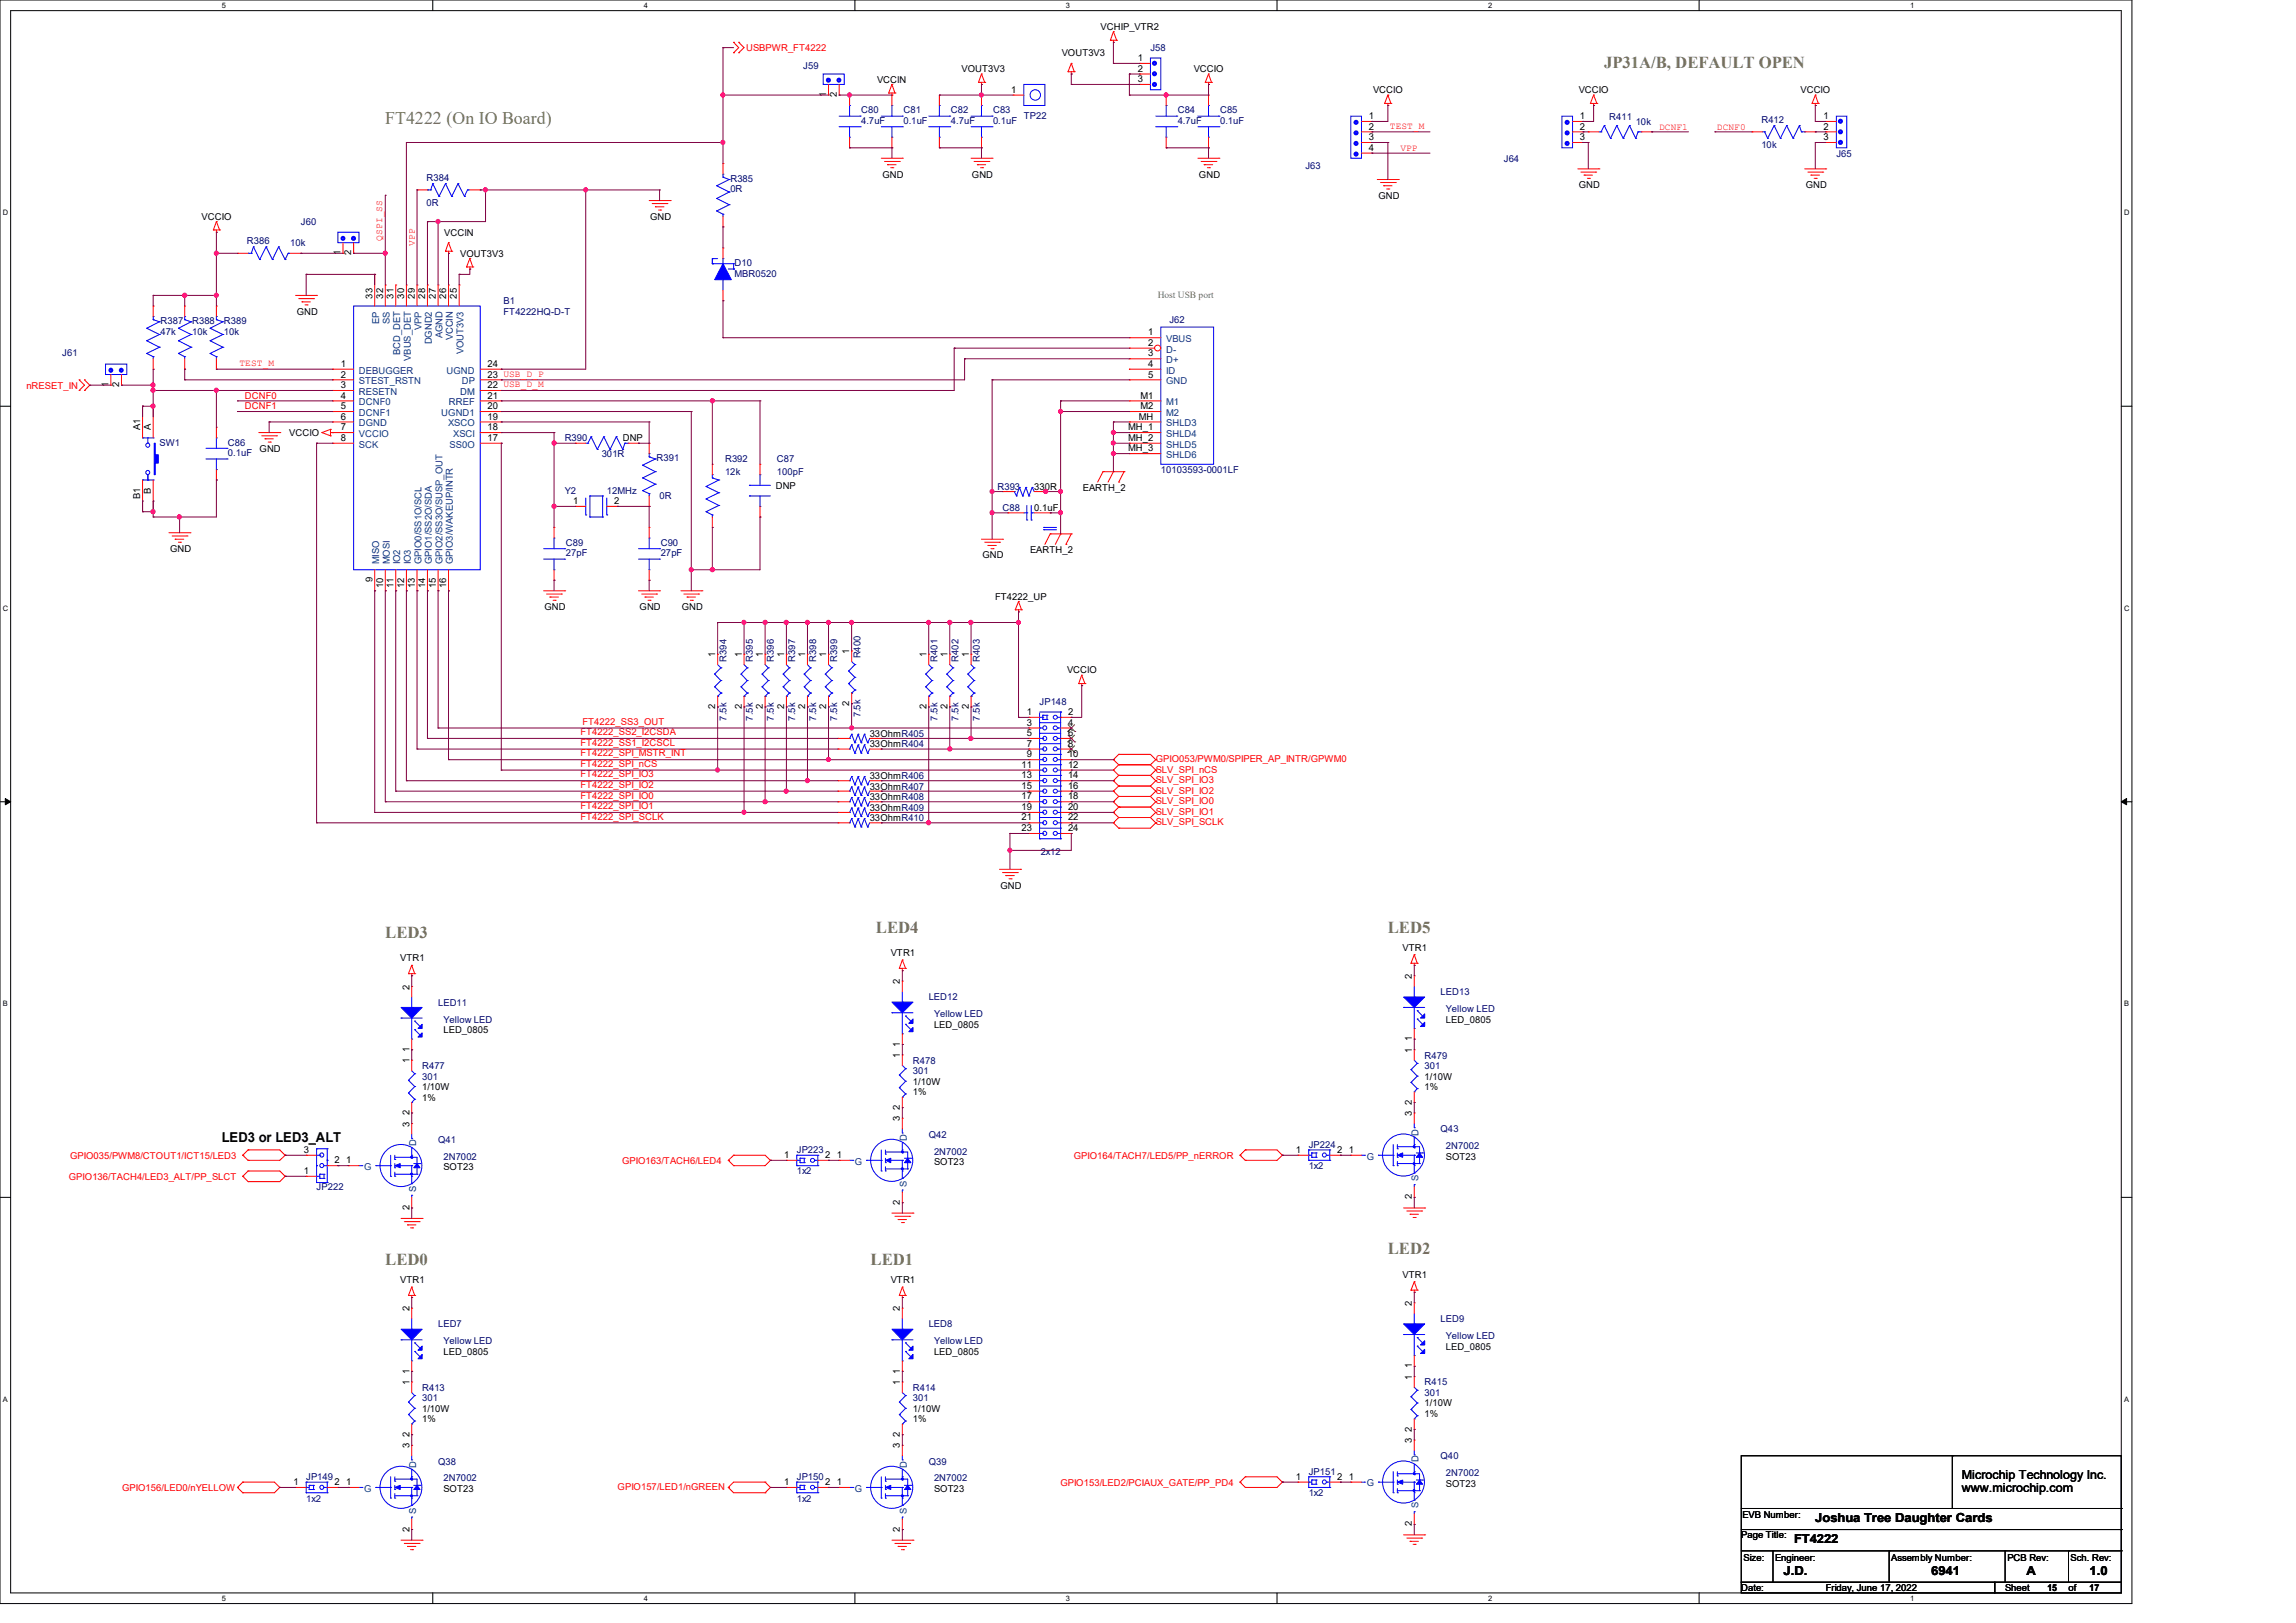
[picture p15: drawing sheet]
<svg xmlns="http://www.w3.org/2000/svg" width="420mm" height="297mm" viewBox="0 0 420 297" stroke-linecap="round" stroke-linejoin="round" font-family="sans-serif">
<defs><g id="words">
<text font-size="3.3" fill="#808040" x="70.5" y="22.6">FT4222 (On IO Board)</text>
<g font-size="3" fill="#808040">
<text x="293.5" y="12.4">JP31A/B, DEFAULT OPEN</text>
<text x="70.5" y="171.7">LED3</text>
<text x="160.2" y="170.7">LED4</text>
<text x="253.9" y="170.7">LED5</text>
<text x="70.5" y="231.5">LED0</text>
<text x="159.3" y="231.5">LED1</text>
<text x="253.9" y="229.6">LED2</text>
</g>
<text font-size="2.5" x="40.6" y="208.9">LED3 or LED3_ALT</text>
<g font-size="2.3">
<text x="358.9" y="270.6">Microchip Technology Inc.</text>
<text x="358.9" y="273">www.microchip.com</text>
<text x="332.1" y="278.6">Joshua Tree Daughter Cards</text>
<text x="328.2" y="282.4">FT4222</text>
<text x="326.3" y="288.2">J.D.</text>
<text x="353.3" y="288.2">6941</text>
<text x="370.7" y="288.2">A</text>
<text x="382.2" y="288.2">1.0</text>
</g>
<g font-size="1.7">
<text x="201.3" y="5.5">VCHIP_VTR2</text>
<text x="194.2" y="10.3">VOUT3V3</text>
<text x="208.1" y="11.2">1</text>
<text x="151.1" y="17.8" transform="rotate(-90 151.1 17.8)">1</text>
<text x="153.1" y="17.8" transform="rotate(-90 153.1 17.8)">2</text>
<text x="160.4" y="15.2">VCCIN</text>
<text x="175.9" y="13.2">VOUT3V3</text>
<text x="184.9" y="17">1</text>
<text x="208.1" y="15">3</text>
<text x="208.1" y="13.1">2</text>
<text x="218.3" y="13.2">VCCIO</text>
<text x="251.2" y="17.1">VCCIO</text>
<text x="288.8" y="17.1">VCCIO</text>
<text x="329.3" y="17.1">VCCIO</text>
<text x="250.4" y="21.8">1</text>
<text x="250.4" y="23.7">2</text>
<text x="289" y="21.8">1</text>
<text x="289" y="23.7">2</text>
<text x="333.6" y="23.7">2</text>
<text x="333.6" y="21.8">1</text>
<text x="250.4" y="25.7">3</text>
<text x="250.4" y="27.6">4</text>
<text x="289" y="25.7">3</text>
<text x="333.6" y="25.7">3</text>
<text x="161.4" y="32.5">GND</text>
<text x="177.8" y="32.5">GND</text>
<text x="219.3" y="32.5">GND</text>
<text x="288.8" y="34.5">GND</text>
<text x="330.3" y="34.5">GND</text>
<text x="36.9" y="40.2">VCCIO</text>
<text x="118.9" y="40.2">GND</text>
<text x="252.1" y="36.4">GND</text>
<text x="62.3" y="46.7" transform="rotate(-90 62.3 46.7)">1</text>
<text x="64.3" y="46.7" transform="rotate(-90 64.3 46.7)">2</text>
<text x="81.3" y="43.1">VCCIN</text>
<text x="84.2" y="47">VOUT3V3</text>
<text x="54.3" y="57.6">GND</text>
<text x="68.1" y="54.7" transform="rotate(-90 68.1 54.7)">33</text>
<text x="70.1" y="54.7" transform="rotate(-90 70.1 54.7)">32</text>
<text x="72" y="54.7" transform="rotate(-90 72 54.7)">31</text>
<text x="73.9" y="54.7" transform="rotate(-90 73.9 54.7)">30</text>
<text x="75.9" y="54.7" transform="rotate(-90 75.9 54.7)">29</text>
<text x="77.8" y="54.7" transform="rotate(-90 77.8 54.7)">28</text>
<text x="79.7" y="54.7" transform="rotate(-90 79.7 54.7)">27</text>
<text x="81.6" y="54.7" transform="rotate(-90 81.6 54.7)">26</text>
<text x="83.6" y="54.7" transform="rotate(-90 83.6 54.7)">25</text>
<text x="210" y="61.4">1</text>
<text x="210" y="65.2">3</text>
<text x="210" y="63.3">2</text>
<text x="19.9" y="70.9" transform="rotate(-90 19.9 70.9)">1</text>
<text x="21.8" y="70.9" transform="rotate(-90 21.8 70.9)">2</text>
<text x="62.4" y="67.1">1</text>
<text x="62.4" y="69.1">2</text>
<text x="62.4" y="71">3</text>
<text x="89.2" y="67.1">24</text>
<text x="89.2" y="69.1">23 USB_D_P</text>
<text x="89.2" y="71">22 USB_D_M</text>
<text x="210" y="69.1">5</text>
<text x="210" y="67.1">4</text>
<text x="62.4" y="72.9">4</text>
<text x="62.4" y="74.9">5</text>
<text x="62.4" y="76.8">6</text>
<text x="89.2" y="72.9">21</text>
<text x="89.2" y="74.9">20</text>
<text x="89.2" y="76.8">19</text>
<text x="208.3" y="76.8">MH</text>
<text x="208.6" y="74.9">M2</text>
<text x="208.6" y="72.9">M1</text>
<text x="25.7" y="78.8" transform="rotate(-90 25.7 78.8)">A1</text>
<text x="27.6" y="78.8" transform="rotate(-90 27.6 78.8)">A</text>
<text x="47.5" y="82.7">GND</text>
<text x="52.9" y="79.8">VCCIO</text>
<text x="62.4" y="78.7">7</text>
<text x="62.4" y="80.7">8</text>
<text x="89.2" y="78.7">18</text>
<text x="89.2" y="80.7">17</text>
<text x="113.9" y="80.8">DNP</text>
<text x="206.4" y="78.7">MH_1</text>
<text x="206.4" y="80.7">MH_2</text>
<text x="206.4" y="82.6">MH_3</text>
<text x="141.9" y="89.4">DNP</text>
<text x="189.2" y="89.7">330R</text>
<text x="198.1" y="89.8">EARTH_2</text>
<text x="25.7" y="91.3" transform="rotate(-90 25.7 91.3)">B1</text>
<text x="27.6" y="90.3" transform="rotate(-90 27.6 90.3)">B</text>
<text x="104.8" y="92.2">1</text>
<text x="112.4" y="92.2">2</text>
<text x="189.2" y="93.5">0.1uF</text>
<text x="31.1" y="101">GND</text>
<text x="188.4" y="101.2">EARTH_2</text>
<text x="68.1" y="106.6" transform="rotate(-90 68.1 106.6)">9</text>
<text x="70.1" y="107.6" transform="rotate(-90 70.1 107.6)">10</text>
<text x="72" y="107.6" transform="rotate(-90 72 107.6)">11</text>
<text x="73.9" y="107.6" transform="rotate(-90 73.9 107.6)">12</text>
<text x="75.9" y="107.6" transform="rotate(-90 75.9 107.6)">13</text>
<text x="77.8" y="107.6" transform="rotate(-90 77.8 107.6)">14</text>
<text x="79.7" y="107.6" transform="rotate(-90 79.7 107.6)">15</text>
<text x="81.6" y="107.6" transform="rotate(-90 81.6 107.6)">16</text>
<text x="179.7" y="102.2">GND</text>
<text x="99.6" y="111.7">GND</text>
<text x="117" y="111.7">GND</text>
<text x="124.7" y="111.7">GND</text>
<text x="182" y="109.7">FT4222_UP</text>
<text x="155.4" y="119.7" transform="rotate(-90 155.4 119.7)">1</text>
<text x="130.8" y="120.3" transform="rotate(-90 130.8 120.3)">1</text>
<text x="135.7" y="120.3" transform="rotate(-90 135.7 120.3)">1</text>
<text x="139.5" y="120.3" transform="rotate(-90 139.5 120.3)">1</text>
<text x="143.4" y="120.3" transform="rotate(-90 143.4 120.3)">1</text>
<text x="147.3" y="120.3" transform="rotate(-90 147.3 120.3)">1</text>
<text x="151.1" y="120.3" transform="rotate(-90 151.1 120.3)">1</text>
<text x="169.5" y="120.3" transform="rotate(-90 169.5 120.3)">1</text>
<text x="173.3" y="120.3" transform="rotate(-90 173.3 120.3)">1</text>
<text x="177.2" y="120.3" transform="rotate(-90 177.2 120.3)">1</text>
<text x="195.2" y="123.2">VCCIO</text>
<text x="130.8" y="129.7" transform="rotate(-90 130.8 129.7)">2</text>
<text x="135.7" y="129.7" transform="rotate(-90 135.7 129.7)">2</text>
<text x="139.5" y="129.7" transform="rotate(-90 139.5 129.7)">2</text>
<text x="143.4" y="129.7" transform="rotate(-90 143.4 129.7)">2</text>
<text x="147.3" y="129.7" transform="rotate(-90 147.3 129.7)">2</text>
<text x="151.1" y="129.7" transform="rotate(-90 151.1 129.7)">2</text>
<text x="155.4" y="129.2" transform="rotate(-90 155.4 129.2)">2</text>
<text x="169.5" y="129.7" transform="rotate(-90 169.5 129.7)">2</text>
<text x="173.3" y="129.7" transform="rotate(-90 173.3 129.7)">2</text>
<text x="177.2" y="129.7" transform="rotate(-90 177.2 129.7)">2</text>
<text x="187.8" y="130.8">1</text>
<text x="195.4" y="130.8">2</text>
<text x="159.1" y="136.7">33OhmR404</text>
<text x="159.1" y="134.8">33OhmR405</text>
<text x="187.8" y="132.8">3</text>
<text x="187.8" y="134.7">5</text>
<text x="187.8" y="136.6">7</text>
<text x="195.4" y="132.8">4</text>
<text x="195.4" y="134.7">6</text>
<text x="195.4" y="136.6">8</text>
<text x="159.1" y="142.5">33OhmR406</text>
<text x="186.9" y="140.5">11</text>
<text x="186.9" y="142.4">13</text>
<text x="187.8" y="138.6">9</text>
<text x="195.4" y="138.6">10</text>
<text x="195.4" y="140.5">12</text>
<text x="195.4" y="142.4">14</text>
<text x="159.1" y="144.5">33OhmR407</text>
<text x="159.1" y="146.4">33OhmR408</text>
<text x="159.1" y="148.3">33OhmR409</text>
<text x="186.9" y="144.4">15</text>
<text x="186.9" y="146.3">17</text>
<text x="186.9" y="148.2">19</text>
<text x="195.4" y="144.4">16</text>
<text x="195.4" y="146.3">18</text>
<text x="195.4" y="148.2">20</text>
<text x="159.1" y="150.3">33OhmR410</text>
<text x="186.9" y="150.2">21</text>
<text x="186.9" y="152.1">23</text>
<text x="195.4" y="150.2">22</text>
<text x="195.4" y="152.1">24</text>
<text x="183" y="162.6">GND</text>
<text x="256.6" y="174">VTR1</text>
<text x="73.2" y="175.9">VTR1</text>
<text x="162.9" y="175">VTR1</text>
<text x="258.3" y="179.1" transform="rotate(-90 258.3 179.1)">2</text>
<text x="74.9" y="181.1" transform="rotate(-90 74.9 181.1)">2</text>
<text x="164.6" y="180.1" transform="rotate(-90 164.6 180.1)">2</text>
<text x="81.1" y="189.1">LED_0805</text>
<text x="164.6" y="191.5" transform="rotate(-90 164.6 191.5)">1</text>
<text x="170.9" y="188.1">LED_0805</text>
<text x="258.3" y="190.5" transform="rotate(-90 258.3 190.5)">1</text>
<text x="264.5" y="187.2">LED_0805</text>
<text x="74.9" y="194.6" transform="rotate(-90 74.9 194.6)">1</text>
<text x="74.9" y="192.5" transform="rotate(-90 74.9 192.5)">1</text>
<text x="164.6" y="193.6" transform="rotate(-90 164.6 193.6)">1</text>
<text x="258.3" y="192.7" transform="rotate(-90 258.3 192.7)">1</text>
<text x="260.6" y="197.6">1/10W</text>
<text x="77.2" y="199.5">1/10W</text>
<text x="77.2" y="201.4">1%</text>
<text x="164.6" y="203.1" transform="rotate(-90 164.6 203.1)">2</text>
<text x="167" y="198.5">1/10W</text>
<text x="167" y="200.4">1%</text>
<text x="258.3" y="202.1" transform="rotate(-90 258.3 202.1)">2</text>
<text x="260.6" y="199.5">1%</text>
<text x="74.9" y="206.2" transform="rotate(-90 74.9 206.2)">3</text>
<text x="74.9" y="204.1" transform="rotate(-90 74.9 204.1)">2</text>
<text x="164.6" y="205.2" transform="rotate(-90 164.6 205.2)">3</text>
<text x="258.3" y="204.3" transform="rotate(-90 258.3 204.3)">3</text>
<text x="55.6" y="214.8">1</text>
<text x="55.6" y="211">3</text>
<text x="61.2" y="212.9">2</text>
<text x="63.3" y="212.9">1</text>
<text x="81.1" y="214.2">SOT23</text>
<text x="143.4" y="211.9">1</text>
<text x="151" y="211.9">2</text>
<text x="153.1" y="211.9">1</text>
<text x="170.9" y="213.2">SOT23</text>
<text x="237.1" y="211">1</text>
<text x="244.6" y="211">2</text>
<text x="246.7" y="211">1</text>
<text x="264.5" y="212.2">SOT23</text>
<text x="74.9" y="221.4" transform="rotate(-90 74.9 221.4)">2</text>
<text x="164.6" y="220.5" transform="rotate(-90 164.6 220.5)">2</text>
<text x="258.3" y="219.5" transform="rotate(-90 258.3 219.5)">2</text>
<text x="256.6" y="233.8">VTR1</text>
<text x="73.2" y="234.8">VTR1</text>
<text x="74.9" y="239.9" transform="rotate(-90 74.9 239.9)">2</text>
<text x="162.9" y="234.8">VTR1</text>
<text x="164.6" y="239.9" transform="rotate(-90 164.6 239.9)">2</text>
<text x="258.3" y="239" transform="rotate(-90 258.3 239)">2</text>
<text x="74.9" y="251.4" transform="rotate(-90 74.9 251.4)">1</text>
<text x="81.1" y="247.9">LED_0805</text>
<text x="164.6" y="251.4" transform="rotate(-90 164.6 251.4)">1</text>
<text x="170.9" y="247.9">LED_0805</text>
<text x="258.3" y="250.4" transform="rotate(-90 258.3 250.4)">1</text>
<text x="264.5" y="247">LED_0805</text>
<text x="74.9" y="253.5" transform="rotate(-90 74.9 253.5)">1</text>
<text x="164.6" y="253.5" transform="rotate(-90 164.6 253.5)">1</text>
<text x="258.3" y="252.5" transform="rotate(-90 258.3 252.5)">1</text>
<text x="260.6" y="257.4">1/10W</text>
<text x="74.9" y="262.9" transform="rotate(-90 74.9 262.9)">2</text>
<text x="77.2" y="258.4">1/10W</text>
<text x="77.2" y="260.3">1%</text>
<text x="164.6" y="262.9" transform="rotate(-90 164.6 262.9)">2</text>
<text x="167" y="258.4">1/10W</text>
<text x="167" y="260.3">1%</text>
<text x="258.3" y="262" transform="rotate(-90 258.3 262)">2</text>
<text x="260.6" y="259.3">1%</text>
<text x="74.9" y="265" transform="rotate(-90 74.9 265)">3</text>
<text x="164.6" y="265" transform="rotate(-90 164.6 265)">3</text>
<text x="258.3" y="264.1" transform="rotate(-90 258.3 264.1)">3</text>
<text x="53.7" y="271.8">1</text>
<text x="61.2" y="271.8">2</text>
<text x="63.3" y="271.8">1</text>
<text x="81.1" y="273">SOT23</text>
<text x="143.4" y="271.8">1</text>
<text x="151" y="271.8">2</text>
<text x="153.1" y="271.8">1</text>
<text x="170.9" y="273">SOT23</text>
<text x="237.1" y="270.8">1</text>
<text x="244.6" y="270.8">2</text>
<text x="246.7" y="270.8">1</text>
<text x="264.5" y="272.1">SOT23</text>
<text x="74.9" y="280.3" transform="rotate(-90 74.9 280.3)">2</text>
<text x="164.6" y="280.3" transform="rotate(-90 164.6 280.3)">2</text>
<text x="258.3" y="279.4" transform="rotate(-90 258.3 279.4)">2</text>
<text x="318.5" y="281.5">Page Title:</text>
<text x="318.7" y="277.9">EVB Number:</text>
<text x="318.9" y="285.6">Size:</text>
<text x="324.7" y="285.6">Engineer:</text>
<text x="345.9" y="285.6">Assembly Number:</text>
<text x="367.2" y="285.6">PCB Rev:</text>
<text x="378.7" y="285.6">Sch. Rev:</text>
<text x="318.5" y="291.2">Date:</text>
<text x="334" y="291.2">Friday, June 17, 2022</text>
<text x="366.8" y="291.2">Sheet</text>
<text x="374.5" y="291.2">15</text>
<text x="378.4" y="291.2">of</text>
<text x="382.2" y="291.2">17</text>
</g>
<g font-size="1.7" fill="#f00">
<text x="136.5" y="9.4">USBPWR_FT4222</text>
<text x="254.3" y="23.5">TEST_M</text>
<text x="303.5" y="23.7">DCNF1</text>
<text x="314.1" y="23.7">DCNF0</text>
<text x="256.2" y="27.6">VPP</text>
<text x="69.9" y="44" transform="rotate(-90 69.9 44)">QSPI_SS</text>
<text x="75.9" y="45" transform="rotate(-90 75.9 45)">VPP</text>
<text x="4.8" y="71.1">nRESET_IN</text>
<text x="43.8" y="67">TEST_M</text>
<text x="44.8" y="73">DCNF0</text>
<text x="44.8" y="74.9">DCNF1</text>
<text x="106.2" y="136.5">FT4222_SS1_I2CSCL</text>
<text x="106.2" y="134.5">FT4222_SS2_I2CSDA</text>
<text x="106.5" y="132.6">FT4222_SS3_OUT</text>
<text x="106.2" y="142.3">FT4222_SPI_IO3</text>
<text x="106.2" y="138.4">FT4222_SPI_MSTR_INT</text>
<text x="106.2" y="140.3">FT4222_SPI_nCS</text>
<text x="211.4" y="141.4">SLV_SPI_nCS</text>
<text x="211.4" y="143.3">SLV_SPI_IO3</text>
<text x="211.4" y="139.4">GPIO053/PWM0/SPIPER_AP_INTR/GPWM0</text>
<text x="106.2" y="150">FT4222_SPI_SCLK</text>
<text x="106.2" y="148.1">FT4222_SPI_IO1</text>
<text x="106.2" y="146.1">FT4222_SPI_IO0</text>
<text x="106.2" y="144.2">FT4222_SPI_IO2</text>
<text x="211.4" y="147.2">SLV_SPI_IO0</text>
<text x="211.4" y="149.1">SLV_SPI_IO1</text>
<text x="211.4" y="145.2">SLV_SPI_IO2</text>
<text x="211.4" y="151">SLV_SPI_SCLK</text>
<text x="12.6" y="215.9">GPIO136/TACH4/LED3_ALT/PP_SLCT</text>
<text x="12.8" y="212">GPIO035/PWM8/CTOUT1/ICT15/LED3</text>
<text x="113.8" y="213">GPIO163/TACH6/LED4</text>
<text x="196.4" y="212">GPIO164/TACH7/LED5/PP_nERROR</text>
<text x="22.4" y="272.8">GPIO156/LED0/nYELLOW</text>
<text x="113" y="272.7">GPIO157/LED1/nGREEN</text>
<text x="194" y="271.9">GPIO153/LED2/PCIAUX_GATE/PP_PD4</text>
</g>
<g font-size="1.7" fill="#000080">
<text x="210.4" y="9.4">J58</text>
<text x="146.9" y="12.6">J59</text>
<text x="157.5" y="20.7">C80</text>
<text x="157.5" y="22.6">4.7uF</text>
<text x="165.3" y="20.7">C81</text>
<text x="165.3" y="22.6">0.1uF</text>
<text x="173.9" y="20.7">C82</text>
<text x="173.9" y="22.6">4.7uF</text>
<text x="181.6" y="20.7">C83</text>
<text x="181.6" y="22.6">0.1uF</text>
<text x="187.3" y="21.7">TP22</text>
<text x="215.4" y="20.7">C84</text>
<text x="215.4" y="22.6">4.7uF</text>
<text x="223.2" y="20.7">C85</text>
<text x="223.2" y="22.6">0.1uF</text>
<text x="294.4" y="21.9">R411</text>
<text x="299.2" y="22.9">10k</text>
<text x="322.2" y="22.5">R412</text>
<text x="275.1" y="29.6">J64</text>
<text x="322.2" y="27.1">10k</text>
<text x="335.9" y="28.7">J65</text>
<text x="78" y="33.1">R384</text>
<text x="133.6" y="33.3">R385</text>
<text x="133.6" y="35.2">0R</text>
<text x="238.8" y="31">J63</text>
<text x="55" y="41.2">J60</text>
<text x="78" y="37.7">0R</text>
<text x="45.2" y="44.7">R386</text>
<text x="53.1" y="45">10k</text>
<text x="134.4" y="48.7">D10</text>
<text x="134.4" y="50.7">MBR0520</text>
<text x="29.4" y="59.3">R387</text>
<text x="35.1" y="59.3">R388</text>
<text x="40.9" y="59.3">R389</text>
<text x="92.1" y="55.7">B1</text>
<text x="92.1" y="57.6">FT4222HQ-D-T</text>
<text x="213.9" y="59.1">J62</text>
<text x="11.4" y="65.1">J61</text>
<text x="29.4" y="61.3">47k</text>
<text x="35.1" y="61.3">10k</text>
<text x="40.9" y="61.3">10k</text>
<text x="29.2" y="81.5">SW1</text>
<text x="41.7" y="81.5">C86</text>
<text x="41.7" y="83.5">0.1uF</text>
<text x="103.3" y="80.8">R390</text>
<text x="110.1" y="83.6">301R</text>
<text x="120.1" y="84.5">R391</text>
<text x="132.6" y="84.6">R392</text>
<text x="132.6" y="87">12k</text>
<text x="142.1" y="84.6">C87</text>
<text x="142.1" y="87">100pF</text>
<text x="182.5" y="89.7">R393</text>
<text x="212.3" y="86.6">10103593-0001LF</text>
<text x="103.3" y="90.4">Y2</text>
<text x="111" y="90.4">12MHz</text>
<text x="120.6" y="91.4">0R</text>
<text x="183.4" y="93.5">C88</text>
<text x="103.5" y="99.9">C89</text>
<text x="103.5" y="101.8">27pF</text>
<text x="120.9" y="99.9">C90</text>
<text x="120.9" y="101.8">27pF</text>
<text x="132.9" y="121.1" transform="rotate(-90 132.9 121.1)">R394</text>
<text x="137.7" y="121.1" transform="rotate(-90 137.7 121.1)">R395</text>
<text x="141.6" y="121.1" transform="rotate(-90 141.6 121.1)">R396</text>
<text x="145.5" y="121.1" transform="rotate(-90 145.5 121.1)">R397</text>
<text x="149.3" y="121.1" transform="rotate(-90 149.3 121.1)">R398</text>
<text x="153.2" y="121.1" transform="rotate(-90 153.2 121.1)">R399</text>
<text x="157.4" y="120.5" transform="rotate(-90 157.4 120.5)">R400</text>
<text x="171.5" y="121.1" transform="rotate(-90 171.5 121.1)">R401</text>
<text x="175.3" y="121.1" transform="rotate(-90 175.3 121.1)">R402</text>
<text x="179.2" y="121.1" transform="rotate(-90 179.2 121.1)">R403</text>
<text x="132.9" y="131.9" transform="rotate(-90 132.9 131.9)">7.5k</text>
<text x="137.7" y="131.9" transform="rotate(-90 137.7 131.9)">7.5k</text>
<text x="141.6" y="131.9" transform="rotate(-90 141.6 131.9)">7.5k</text>
<text x="145.5" y="131.9" transform="rotate(-90 145.5 131.9)">7.5k</text>
<text x="149.3" y="131.9" transform="rotate(-90 149.3 131.9)">7.5k</text>
<text x="153.2" y="131.9" transform="rotate(-90 153.2 131.9)">7.5k</text>
<text x="157.4" y="131.3" transform="rotate(-90 157.4 131.3)">7.5k</text>
<text x="171.5" y="131.9" transform="rotate(-90 171.5 131.9)">7.5k</text>
<text x="175.3" y="131.9" transform="rotate(-90 175.3 131.9)">7.5k</text>
<text x="179.2" y="131.9" transform="rotate(-90 179.2 131.9)">7.5k</text>
<text x="190.2" y="129">JP148</text>
<text x="190.4" y="156.5">2x12</text>
<text x="80.1" y="184.1">LED11</text>
<text x="169.9" y="183.1">LED12</text>
<text x="263.5" y="182.1">LED13</text>
<text x="264.5" y="185.2">Yellow LED</text>
<text x="81.1" y="187.2">Yellow LED</text>
<text x="170.9" y="186.2">Yellow LED</text>
<text x="77.2" y="195.6">R477</text>
<text x="77.2" y="197.6">301</text>
<text x="167" y="194.6">R478</text>
<text x="167" y="196.6">301</text>
<text x="260.6" y="193.7">R479</text>
<text x="260.6" y="195.6">301</text>
<text x="80.1" y="209.1">Q41</text>
<text x="169.9" y="208.2">Q42</text>
<text x="263.5" y="207.2">Q43</text>
<text x="81.1" y="212.2">2N7002</text>
<text x="145.7" y="211.1">JP223</text>
<text x="145.7" y="214.9">1x2</text>
<text x="170.9" y="211.3">2N7002</text>
<text x="239.4" y="210.1">JP224</text>
<text x="239.4" y="213.9">1x2</text>
<text x="264.5" y="210.3">2N7002</text>
<text x="57.9" y="217.8">JP222</text>
<text x="80.1" y="242.9">LED7</text>
<text x="81.1" y="246">Yellow LED</text>
<text x="169.9" y="242.9">LED8</text>
<text x="170.9" y="246">Yellow LED</text>
<text x="263.5" y="242">LED9</text>
<text x="264.5" y="245.1">Yellow LED</text>
<text x="77.2" y="254.5">R413</text>
<text x="77.2" y="256.4">301</text>
<text x="167" y="254.5">R414</text>
<text x="167" y="256.4">301</text>
<text x="260.6" y="253.5">R415</text>
<text x="260.6" y="255.5">301</text>
<text x="80.1" y="268">Q38</text>
<text x="169.9" y="268">Q39</text>
<text x="239.4" y="270">JP151</text>
<text x="263.5" y="267">Q40</text>
<text x="56" y="270.9">JP149</text>
<text x="56" y="274.8">1x2</text>
<text x="81.1" y="271.1">2N7002</text>
<text x="145.7" y="270.9">JP150</text>
<text x="145.7" y="274.8">1x2</text>
<text x="170.9" y="271.1">2N7002</text>
<text x="239.4" y="273.8">1x2</text>
<text x="264.5" y="270.1">2N7002</text>
</g>
<g font-size="1.7" fill="#004080">
<text x="69.3" y="59.3" transform="rotate(-90 69.3 59.3)">EP</text>
<text x="71.3" y="59.3" transform="rotate(-90 71.3 59.3)">SS</text>
<text x="73.2" y="65" transform="rotate(-90 73.2 65)">BCD_DET</text>
<text x="77.1" y="60.4" transform="rotate(-90 77.1 60.4)">VPP</text>
<text x="79" y="63" transform="rotate(-90 79 63)">DGND2</text>
<text x="80.9" y="61.9" transform="rotate(-90 80.9 61.9)">AGND</text>
<text x="82.8" y="62.3" transform="rotate(-90 82.8 62.3)">VCCIN</text>
<text x="84.8" y="64.9" transform="rotate(-90 84.8 64.9)">VOUT3V3</text>
<text x="213.3" y="62.6">VBUS</text>
<text x="213.3" y="64.5">D-</text>
<text x="65.7" y="68.4">DEBUGGER</text>
<text x="65.7" y="70.3">STEST_RSTN</text>
<text x="75.1" y="66" transform="rotate(-90 75.1 66)">VBUS_DET</text>
<text x="81.7" y="68.4">UGND</text>
<text x="84.5" y="70.3">DP</text>
<text x="213.3" y="66.5">D+</text>
<text x="213.3" y="70.3">GND</text>
<text x="213.3" y="68.4">ID</text>
<text x="65.7" y="72.3">RESETN</text>
<text x="65.7" y="74.2">DCNF0</text>
<text x="65.7" y="76.1">DCNF1</text>
<text x="80.7" y="76.1">UGND1</text>
<text x="82.1" y="74.2">RREF</text>
<text x="84.2" y="72.3">DM</text>
<text x="213.3" y="76.1">M2</text>
<text x="213.3" y="74.2">M1</text>
<text x="65.7" y="78">DGND</text>
<text x="65.7" y="80">VCCIO</text>
<text x="65.7" y="81.9">SCK</text>
<text x="82" y="78">XSCO</text>
<text x="82.3" y="81.9">SS0O</text>
<text x="82.9" y="80">XSCI</text>
<text x="213.3" y="78">SHLD3</text>
<text x="213.3" y="80">SHLD4</text>
<text x="213.3" y="81.9">SHLD5</text>
<text x="213.3" y="83.8">SHLD6</text>
<text x="69.3" y="103.3" transform="rotate(-90 69.3 103.3)">MISO</text>
<text x="71.3" y="103.3" transform="rotate(-90 71.3 103.3)">MOSI</text>
<text x="73.2" y="103.3" transform="rotate(-90 73.2 103.3)">IO2</text>
<text x="75.1" y="103.3" transform="rotate(-90 75.1 103.3)">IO3</text>
<text x="77.1" y="103.3" transform="rotate(-90 77.1 103.3)">GPIO0/SS1O/SCL</text>
<text x="79" y="103.3" transform="rotate(-90 79 103.3)">GPIO1/SS2O/SDA</text>
<text x="80.9" y="103.3" transform="rotate(-90 80.9 103.3)">GPIO2/SS3O/SUSP_OUT</text>
<text x="82.8" y="103.3" transform="rotate(-90 82.8 103.3)">GPIO3/WAKEUP/INTR</text>
<text x="76.1" y="209.7" transform="rotate(-90 76.1 209.7)">D</text>
<text x="165.9" y="208.8" transform="rotate(-90 165.9 208.8)">D</text>
<text x="259.5" y="207.8" transform="rotate(-90 259.5 207.8)">D</text>
<text x="66.6" y="214.1">G</text>
<text x="156.4" y="213.1">G</text>
<text x="250" y="212.2">G</text>
<text x="76.1" y="218.1" transform="rotate(-90 76.1 218.1)">S</text>
<text x="165.9" y="217.2" transform="rotate(-90 165.9 217.2)">S</text>
<text x="259.5" y="216.2" transform="rotate(-90 259.5 216.2)">S</text>
<text x="76.1" y="268.6" transform="rotate(-90 76.1 268.6)">D</text>
<text x="165.9" y="268.6" transform="rotate(-90 165.9 268.6)">D</text>
<text x="259.5" y="267.6" transform="rotate(-90 259.5 267.6)">D</text>
<text x="66.6" y="273">G</text>
<text x="156.4" y="273">G</text>
<text x="250" y="272">G</text>
<text x="76.1" y="277" transform="rotate(-90 76.1 277)">S</text>
<text x="165.9" y="277" transform="rotate(-90 165.9 277)">S</text>
<text x="259.5" y="276" transform="rotate(-90 259.5 276)">S</text>
</g>
<text font-size="1.7" fill="#808040" x="211.8" y="54.5">Host USB port</text>
<g font-size="1.4">
<text x="40.6" y="1.4">5</text>
<text x="117.8" y="1.4">4</text>
<text x="195" y="1.4">3</text>
<text x="272.2" y="1.4">2</text>
<text x="349.4" y="1.4">1</text>
<text x=".5" y="39.4">D</text>
<text x="388.5" y="39.4">D</text>
<text x=".5" y="111.8">C</text>
<text x="388.5" y="111.8">C</text>
<text x=".5" y="184.2">B</text>
<text x="388.5" y="184.2">B</text>
<text x=".5" y="256.5">A</text>
<text x="388.5" y="256.5">A</text>
<text x="40.6" y="292.9">5</text>
<text x="117.8" y="292.9">4</text>
<text x="195" y="292.9">3</text>
<text x="272.2" y="292.9">2</text>
<text x="349.4" y="292.9">1</text>
</g>
</g></defs>
<path d="M0 0h390v293.5h-390zM1.9 1.9h386.1v289.6h-386.1z" fill="none" stroke="#000" stroke-width=".18"/>
<g fill="#fff">
<path d="M40.6 .2h.7v1.5h-.7z"/>
<path d="M40.6 291.7h.7v1.5h-.7z"/>
</g>
<path d="M79.2 0v1.9M79.2 291.5v2" fill="none" stroke="#000" stroke-width=".18"/>
<g fill="#fff">
<path d="M117.8 .2h.7v1.5h-.7z"/>
<path d="M117.8 291.7h.7v1.5h-.7z"/>
</g>
<path d="M156.4 0v1.9M156.4 291.5v2" fill="none" stroke="#000" stroke-width=".18"/>
<g fill="#fff">
<path d="M195 .2h.7v1.5h-.7z"/>
<path d="M195 291.7h.7v1.5h-.7z"/>
</g>
<path d="M233.6 0v1.9M233.6 291.5v2" fill="none" stroke="#000" stroke-width=".18"/>
<g fill="#fff">
<path d="M272.2 .2h.8v1.5h-.8z"/>
<path d="M272.2 291.7h.8v1.5h-.8z"/>
</g>
<path d="M310.8 0v1.9M310.8 291.5v2" fill="none" stroke="#000" stroke-width=".18"/>
<g fill="#fff">
<path d="M349.4 .2h.8v1.5h-.8z"/>
<path d="M349.4 291.7h.8v1.5h-.8z"/>
<path d="M.5 38.1h1v1.6h-1z"/>
<path d="M388.5 38.1h1v1.6h-1z"/>
<path d="M.5 110.5h1v1.6h-1z"/>
<path d="M388.5 110.5h1v1.6h-1z"/>
</g>
<path d="M0 74.3h1.9M388 74.3h2" fill="none" stroke="#000" stroke-width=".18"/>
<g fill="#fff">
<path d="M.5 182.9h.9v1.5h-.9z"/>
<path d="M388.5 182.9h.9v1.5h-.9z"/>
</g>
<path d="M0 146.7h1.9M388 146.7h2" fill="none" stroke="#000" stroke-width=".18"/>
<path d="M1 146.1l.9 .6-.9 .6zM388 146.7l1-.6v1.2z" fill="#000" stroke="#000" stroke-width=".18"/>
<g fill="#fff">
<path d="M.5 255.3h.9v1.5h-.9z"/>
<path d="M388.5 255.3h.9v1.5h-.9z"/>
</g>
<g fill="none" stroke="#000" stroke-width=".18">
<path d="M0 219.1h1.9M388 219.1h2M318.5 266.4h69.5v23.2h-69.5zM318.5 279.9h69.5M318.5 276.1h69.5M357.1 266.4h.1M357.1 266.4v9.7M388 279.9h.1M388 276.1h.1M318.5 289.6h46.4v1.9h-46.4zM318.5 283.8h69.5M324.3 283.8h.1"/>
<path d="M324.3 283.8v5.8M345.6 283.8h.1M345.6 283.8v5.8M364.9 289.6h23.1v1.9h-23.1zM366.8 283.8h.1M366.8 283.8v5.8M378.4 283.8h.1M378.4 283.8v5.8M388 283.8h.1"/>
</g>
<g fill="none" stroke="#f00" stroke-width=".18">
<path d="M134.2 9.7h.1M134.2 7.7h.1M134.2 7.7l.9 1-.9 1M135.1 9.7h.1M135.1 7.7h.1M135.1 7.7l1 1-1 1M151.6 17.4h.1M151.6 15.5v1.9M153.5 17.4h.1M153.5 15.5v1.9M162.6 17h.1M162.6 17h1.1"/>
<path d="M163.2 17.4h.1M163.2 15.5h.1M163.2 17v2.3M163.2 15.5l-.6 1.5M163.2 15.5l.5 1.5M163.7 17h.1M179 15.1h.1M179 15.1h1.1M179.5 15.5h.1M179.5 13.5h.1M179.5 17.4h.1M179.5 15.1v.4"/>
<path d="M179.5 17.4v1.9M179.5 13.5l-.5 1.6M179.5 13.5l.6 1.6M180.1 15.1h.1M185.3 17.4h.1M185.3 17.4h2M195.4 13.1h.1M195.4 13.1h1.1M196 13.5h.1M196 11.6h.1M196 13.1v.4M196 11.6l-.6 1.5"/>
<path d="M196 11.6l.5 1.5M196.5 13.1h.1M203.1 7.4h.1M203.1 7.4h1.2M203.7 7.7h.1M203.7 5.8h.1M203.7 7.4v.3M203.7 5.8l-.6 1.6M203.7 5.8l.6 1.6M204.3 7.4h.1M208.5 15.5h.1M208.5 13.5h.1"/>
<path d="M208.5 11.6h.1M208.5 15.5h1.9M208.5 13.5h1.9M208.5 11.6h1.9M220.5 15.1h.1M220.5 15.1h1.1M221.1 15.5h.1M221.1 13.5h.1M221.1 15.1v.4M221.1 13.5l-.6 1.6M221.1 13.5l.5 1.6M221.6 15.1h.1"/>
<path d="M253.3 18.9h.1M253.3 18.9h1.1M253.9 19.3h.1M253.9 17.4h.1M253.9 18.9v.4M253.9 17.4l-.6 1.5M253.9 17.4l.5 1.5M254.4 18.9h.1M290.9 18.9h.1M290.9 18.9h1.2M291.5 19.3h.1M291.5 17.4h.1"/>
<path d="M291.5 18.9v.4M291.5 17.4l-.6 1.5M291.5 17.4l.6 1.5M292.1 18.9h.1M331.5 18.9h.1M331.5 18.9h1.1M332.1 19.3h.1M332.1 17.4h.1M332.1 18.9v.4M332.1 17.4l-.6 1.5M332.1 17.4l.5 1.5M332.6 18.9h.1"/>
<path d="M76.3 34.8h.1M76.3 34.8h1.9M85.9 34.8h1.9M87.8 34.8h.1M118.7 36.7h3.9M119.3 37.3h2.7M119.9 37.8h.1M119.9 37.8h1.6M120.5 38.4h.4M120.9 38.4h.1M122 37.3h.1M122.6 36.7h.1"/>
<path d="M161.2 29h3.9M161.8 29.5h2.7M162.3 30.1h.1M162.3 30.1h1.6M162.9 30.7h.4M163.2 27.1h.1M163.2 25.1v2M163.3 30.7h.1M164.5 29.5h.1M165.1 29h.1M177.6 29h3.9M178.2 29.5h2.7"/>
<path d="M178.8 30.1h.1M178.8 30.1h1.5M179.4 30.7h.3M179.5 27.1h.1M179.5 25.1v2M179.7 30.7h.1M180.9 29.5h.1M181.5 29h.1M219.1 29h3.9M219.7 29.5h2.7M220.3 30.1h.1M220.3 30.1h1.5"/>
<path d="M220.9 30.7h.3M221.2 30.7h.1M222.4 29.5h.1M223 29h.1M249 22.2h2M249 24.1h2M249 26.1h2M249 28h2M251 22.2h.1M251 24.1h.1M251 26.1h.1M251 28h.1"/>
<path d="M251.9 32.9h3.9M252.5 33.4h2.7M253.1 34h.1M253.1 34h1.5M253.7 34.6h.3M254 34.6h.1M255.2 33.4h.1M255.8 32.9h.1M288.6 30.9h3.9M289.2 31.5h2.7M289.8 32h.1M289.8 32h1.5"/>
<path d="M290.4 32.6h.3M290.7 32.6h.1M291.9 31.5h.1M292.5 30.9h.1M330.1 30.9h3.9M330.7 31.5h2.7M331.3 32h.1M331.3 32h1.5M331.9 32.6h.3M332.2 32.6h.1M333.4 31.5h.1M334 30.9h.1"/>
<path d="M28 56h.1M28 56v1.9M33.8 56h.1M33.8 56v1.9M39 42.1h.1M39 42.1h1.2M39.6 42.5h.1M39.6 40.6h.1M39.6 56h.1M39.6 42.1v.4M39.6 56v1.9M39.6 40.6l-.6 1.5"/>
<path d="M39.6 40.6l.6 1.5M40.2 42.1h.1M43.4 46.4h.1M43.4 46.4h2M53.1 46.4h1.9M54.1 54.1h3.8M54.7 54.7h2.7M55 46.4h.1M55.2 55.2h.1M55.2 55.2h1.6M55.8 55.8h.4M56.2 55.8h.1"/>
<path d="M57.4 54.7h.1M57.9 54.1h.1M62.7 46.4h.1M62.7 44.4v2M64.7 46.4h.1M64.7 44.4v2M68.5 50.2h.1M68.5 50.2v5.8M70.5 52.2h.1M70.5 52.2v3.8M72.4 52.2h.1M72.4 52.2v3.8"/>
<path d="M74.3 52.2h.1M74.3 52.2v3.8M76.3 52.2h.1M76.3 52.2v3.8M78.2 52.2h.1M78.2 52.2v3.8M80.1 52.2h.1M80.1 52.2v3.8M81.5 46h.1M81.5 46h1.1M82 46.4h.1M82 44.4h.1"/>
<path d="M82 52.2h.1M82 46v.4M82 52.2v3.8M82 44.4l-.5 1.6M82 44.4l.6 1.6M82.6 46h.1M84 52.2h.1M84 52.2v3.8M85.3 48.9h.1M85.3 48.9h1.2M85.9 49.2h.1M85.9 47.3h.1"/>
<path d="M85.9 48.9v.3M85.9 47.3l-.6 1.6M85.9 47.3l.6 1.6M86.5 48.9h.1M14.5 69.5h.1M14.5 71.5h.1M14.5 69.5l1 1-1 1M15.5 71.5h.1M15.5 69.5h.1M15.5 69.5l.9 1-.9 1M26.1 74.3h.1M26.1 74.3v5.8"/>
<path d="M28 74.3h.1M28 67.6h.1M28 65.7v1.9M28 74.3v5.8M33.8 67.6h.1M33.8 65.7v1.9M39.6 67.6h.1M39.6 78.2h.1M39.6 65.7v1.9M39.6 78.2v1.9M47.3 79.2h3.9M47.9 79.8h2.7"/>
<path d="M50.6 79.8h.1M51.2 79.2h.1M58.9 79.2h.1M58.9 79.2l1.6 .6M60.5 79.8h.1M60.5 78.6h.1M60.5 78.6v1.2M60.5 79.2h4.2M60.5 78.6l-1.6 .6M60.8 79.2h.1M60.8 67.6h.1M60.8 69.5h.1"/>
<path d="M60.8 71.5h.1M60.8 73.4h.1M60.8 75.3h.1M60.8 77.2h.1M60.8 67.6h3.9M60.8 69.5h3.9M60.8 71.5h3.9M60.8 73.4h3.9M60.8 75.3h3.9M60.8 77.2h3.9M87.8 79.2h3.9M87.8 67.6h3.9"/>
<path d="M87.8 69.5h3.9M87.8 71.5h3.9M87.8 73.4h3.9M87.8 75.3h3.9M87.8 77.2h3.9M91.7 67.6h.1M91.7 69.5h.1M91.7 71.5h.1M91.7 73.4h.1M91.7 75.3h.1M91.7 77.2h.1M91.7 79.2h.1"/>
<path d="M206.6 75.3h.1M206.6 61.8h.1M206.6 65.7h.1M206.6 69.5h.1M206.6 69.5h5.7M206.6 75.3h5.7M206.6 61.8h5.7M206.6 65.7h5.7M26.1 93.6h.1M26.1 87.8v5.8M28 93.6h.1M28 87.8v5.8"/>
<path d="M30.9 97.5h3.9M31.5 98.1h2.7M32 98.7h.1M32 98.7h1.6M32.6 99.2h.4M33 99.2h.1M34.2 98.1h.1M34.8 97.5h.1M39.6 87.8h.1M39.6 85.9v1.9M48.5 80.3h.1M48.5 80.3h1.5"/>
<path d="M49.1 80.9h.3M49.4 80.9h.1M60.8 81.1h.1M60.8 81.1h3.9M87.8 81.1h3.9M91.7 81.1h.1M101.3 96.5h.1M101.3 96.5v2M118.7 92.7h.1M118.7 81.1h.1M118.7 81.1v1.9M118.7 90.8v1.9"/>
<path d="M130.3 96.5h.1M130.3 85h.1M130.3 85v1.9M130.3 94.6v1.9M139 94.6h.1M139 85h.1M139 85v1.9M139 92.7v1.9M179.5 98.7h3.9M180.1 99.2h2.7M180.7 99.8h.1M180.7 99.8h1.5"/>
<path d="M182.8 99.2h.1M183.4 98.7h.1M183.4 90h.1M183.4 90h2.1M184.4 93.9h.1M184.4 93.9h2.9M189.2 90h2.1M189.2 93.9h2.9M191.3 90h.1M192.1 97.7h.1M192.1 93.9h.1M192.1 97.7l-1 1.9"/>
<path d="M192.1 97.7h3.9M194 97.7h.1M194 97.7l-1 1.9M195 99.6h.1M196 97.7h.1M196 97.7l-1 1.9M201.8 86.3h.1M201.8 86.3l-1 1.9M201.8 86.3h3.8M203.7 86.3h.1M203.7 86.3l-1 1.9M204.6 88.2h.1"/>
<path d="M205.6 86.3h.1M205.6 86.3l-1 1.9M68.5 108.1h.1M68.5 104.3v3.8M70.5 108.1h.1M70.5 104.3v3.8M72.4 108.1h.1M72.4 104.3v3.8M74.3 108.1h.1M74.3 104.3v3.8M76.3 108.1h.1M76.3 104.3v3.8"/>
<path d="M78.2 108.1h.1M78.2 104.3v3.8M80.1 108.1h.1M80.1 104.3v3.8M82 108.1h.1M82 104.3v3.8M99.4 108.1h3.9M100 108.7h2.7M100.6 109.3h.1M100.6 109.3h1.6M101.2 109.9h.4M101.3 106.2h.1"/>
<path d="M101.3 104.3v1.9M101.6 109.9h.1M102.7 108.7h.1M103.3 108.1h.1M116.8 108.1h3.8M117.4 108.7h2.7M118 109.3h.1M118 109.3h1.5M118.5 109.9h.4M118.9 109.9h.1M120.1 108.7h.1M120.6 108.1h.1"/>
<path d="M124.5 108.1h3.9M125.1 108.7h2.7M125.7 109.3h.1M125.7 109.3h1.5M126.3 109.9h.4M126.7 109.9h.1M127.8 108.7h.1M128.4 108.1h.1M131.3 119.7h.1M131.3 119.7v1.9M140 119.7h.1M140 119.7v1.9"/>
<path d="M147.7 119.7h.1M147.7 119.7v1.9M151.6 119.7h.1M151.6 119.7v1.9M155.8 119.1h.1M155.8 119.1v2M169.9 119.7h.1M169.9 119.7v1.9M173.7 119.7h.1M173.7 119.7v1.9M177.6 119.7h.1M177.6 119.7v1.9"/>
<path d="M181.3 100.4h.4M181.7 100.4h.1M185.7 111.6h.1M185.7 111.6h1.2M186.3 112h.1M186.3 110.1h.1M186.3 111.6v.4M186.3 110.1l-.6 1.5M186.3 110.1l.6 1.5M186.9 111.6h.1M131.3 129.4h.1M131.3 127.4v2"/>
<path d="M140 129.4h.1M140 127.4v2M147.7 129.4h.1M147.7 127.4v2M151.6 129.4h.1M151.6 127.4v2M155.8 128.8h.1M155.8 126.8v2M169.9 129.4h.1M169.9 127.4v2M173.7 129.4h.1M173.7 127.4v2"/>
<path d="M177.6 129.4h.1M177.6 127.4v2M188.2 131.3h.1M188.2 133.2h.1M188.2 135.1h.1M188.2 137.1h.1M188.2 139h.1M188.2 131.3h2M188.2 133.2h2M188.2 135.1h2M188.2 137.1h2M188.2 139h2"/>
<path d="M194 131.3h2M194 133.2h2M194 135.1h2M194 137.1h2M194 139h2M196 133.2h.1M196 131.3h.1M196 135.1h.1M196 137.1h.1M196 139h.1M197.3 125.1h.1M197.3 125.1h1.2"/>
<path d="M197.9 125.5h.1M197.9 123.6h.1M197.9 125.1v.4M197.9 123.6l-.6 1.5M197.9 123.6l.6 1.5M198.5 125.1h.1M203.7 139h.1M203.7 139l.9 1M204.6 140h.1M204.6 138h.1M204.6 140l-.9 .9M204.6 140h5.8"/>
<path d="M204.6 138l-.9 1M204.6 138h5.8l1 1M210.4 140l1 .9M211.4 139h.1M211.4 139l-1 1M153.3 144.8h.1M153.3 146.7h.1M153.3 144.8h2.1M153.3 146.7h2.1M159.1 144.8h2.1M159.1 146.7h2.1M161.2 144.8h.1"/>
<path d="M161.2 146.7h.1M182.8 159.1h3.9M183.4 159.7h2.7M186.1 159.7h.1M186.7 159.1h.1M188.2 140.9h.1M188.2 142.9h.1M188.2 144.8h.1M188.2 146.7h.1M188.2 148.7h.1M188.2 150.6h.1M188.2 152.5h.1"/>
<path d="M188.2 144.8h2M188.2 140.9h2M188.2 142.9h2M188.2 146.7h2M188.2 148.7h2M188.2 150.6h2M188.2 152.5h2M194 144.8h2M194 140.9h2M194 142.9h2M194 146.7h2M194 148.7h2"/>
<path d="M194 150.6h2M194 152.5h2M196 140.9h.1M196 142.9h.1M196 144.8h.1M196 146.7h.1M196 148.7h.1M196 150.6h.1M196 152.5h.1M203.7 140.9h.1M203.7 150.6h.1M203.7 146.7h.1"/>
<path d="M203.7 148.7h.1M203.7 144.8h.1M203.7 142.9h.1M203.7 140.9l.9 1M203.7 150.6l.9 1M203.7 146.7l.9 1M203.7 148.7l.9 .9M203.7 144.8l.9 1M203.7 142.9l.9 .9M204.6 141.9h.1M204.6 151.6h.1M204.6 149.6h.1"/>
<path d="M204.6 147.7h.1M204.6 145.8h.1M204.6 143.8h.1M204.6 147.7l-.9 1M204.6 141.9h5.8M204.6 149.6l-.9 1M204.6 149.6h5.8M204.6 145.8l-.9 .9M204.6 147.7h5.8M204.6 145.8h5.8M204.6 143.8l-.9 1M204.6 143.8h5.8"/>
<path d="M204.6 141.9l-.9 1M210.4 149.6l1 1M210.4 145.8l1 .9M210.4 147.7l1 1M210.4 143.8l1 1M210.4 141.9l1 1M211.4 140.9h.1M211.4 150.6h.1M211.4 146.7h.1M211.4 148.7h.1M211.4 144.8h.1M211.4 142.9h.1"/>
<path d="M211.4 140.9l-1 1M211.4 142.9l-1 .9M211.4 150.6l-1 1h-5.8M211.4 146.7l-1 1M211.4 148.7l-1 .9M211.4 144.8l-1 1M74.7 178.2h.1M74.7 178.2h1.2M75.3 176.7h.1M75.3 178.6h.1M75.3 178.2v.4M75.3 176.7l.6 1.5"/>
<path d="M75.3 176.7l-.6 1.5M75.9 178.2h.1M164.5 177.2h.1M164.5 177.2h1.2M165.1 175.7h.1M165.1 177.6h.1M165.1 179.5h.1M165.1 177.2v.4M165.1 179.5v2M165.1 175.7l.6 1.5M165.1 175.7l-.6 1.5M165.7 177.2h.1"/>
<path d="M184 160.2h.1M184 160.2h1.5M184.6 160.8h.4M185 160.8h.1M258.1 176.3h.1M258.1 176.3h1.1M258.7 174.7h.1M258.7 176.7h.1M258.7 176.3v.4M258.7 174.7l.5 1.6M258.7 174.7l-.6 1.6M259.2 176.3h.1"/>
<path d="M75.3 180.5h.1M75.3 192.1h.1M75.3 194h.1M75.3 180.5v2M75.3 190.2v1.9M75.3 194v2M165.1 191.1h.1M165.1 193h.1M165.1 189.2v1.9M165.1 193v2M44.4 211.4h.1M44.4 215.3h.1"/>
<path d="M44.4 211.4l1 .9M44.4 215.3l1 .9M45.4 210.4h.1M45.4 212.3h.1M45.4 214.3h.1M45.4 216.2h.1M45.4 210.4l-1 1M45.4 210.4h5.8l1 1M45.4 214.3l-1 1M45.4 214.3h5.8l1 1M52.2 211.4h.1M52.2 215.3h.1"/>
<path d="M52.2 211.4l-1 .9h-5.8M52.2 215.3l-1 .9h-5.8M63.7 213.3h.1M63.7 213.3h2M75.3 203.7h.1M75.3 205.6h.1M75.3 201.8v1.9M75.3 205.6v1.9M75.3 219.1v2M133.2 212.3h.1M133.2 212.3l1 1M134.2 211.4h.1"/>
<path d="M134.2 213.3h.1M134.2 211.4l-1 .9M134.2 211.4h5.8l.9 .9M140.9 212.3h.1M140.9 212.3l-.9 1h-5.8M143.8 212.3h.1M143.8 212.3h2M149.6 212.3h2M151.6 212.3h.1M153.5 212.3h.1M153.5 212.3h1.9M165.1 202.7h.1"/>
<path d="M165.1 204.6h.1M165.1 200.8v1.9M165.1 204.6v2M165.1 218.1v2M226.8 211.4h.1M226.8 211.4l1 .9M227.8 210.4h.1M227.8 212.3h.1M227.8 210.4h5.8l1 1M227.8 210.4l-1 1M234.6 211.4h.1M234.6 211.4l-1 .9h-5.8"/>
<path d="M237.4 211.4h.1M237.4 211.4h2M243.2 211.4h2M245.2 211.4h.1M247.1 211.4h.1M247.1 211.4h1.9M258.7 203.7h.1M258.7 219.1h.1M258.7 203.7v1.9M258.7 217.2v1.9M73.4 223h3.8M74 223.6h2.7"/>
<path d="M74.5 224.2h.1M74.5 224.2h1.6M74.7 237.1h.1M74.7 237.1h1.2M75.1 224.7h.4M75.3 235.5h.1M75.3 237.4h.1M75.3 239.4h.1M75.3 221.1h.1M75.3 235.5l.6 1.6M75.3 235.5l-.6 1.6M75.3 237.1v.3"/>
<path d="M75.3 239.4v1.9M75.5 224.7h.1M75.9 237.1h.1M76.7 223.6h.1M77.2 223h.1M163.2 222h3.8M163.7 222.6h2.7M164.3 223.2h.1M164.3 223.2h1.5M164.5 237.1h.1M164.5 237.1h1.2M164.9 223.7h.4"/>
<path d="M165.1 235.5h.1M165.1 237.4h.1M165.1 220.1h.1M165.1 235.5l.6 1.6M165.1 235.5l-.6 1.6M165.1 237.1v.3M165.3 223.7h.1M165.7 237.1h.1M166.4 222.6h.1M167 222h.1M256.8 221.1h3.8M257.3 221.6h2.8"/>
<path d="M257.9 222.2h.1M257.9 222.2h1.6M258.1 236.1h.1M258.1 236.1h1.1M258.5 222.8h.4M258.7 234.6h.1M258.7 236.5h.1M258.7 234.6l.5 1.5M258.7 234.6l-.6 1.5M258.7 236.1v.4M258.9 222.8h.1M259.2 236.1h.1"/>
<path d="M260.1 221.6h.1M260.6 221.1h.1M75.3 251h.1M75.3 252.9h.1M75.3 249v2M75.3 252.9v1.9M258.7 251.9h.1M258.7 251.9v2M258.7 259.7v1.9M43.4 272.2h.1M43.4 272.2l1 1M44.4 271.2h.1"/>
<path d="M44.4 273.2h.1M44.4 271.2l-1 1M44.4 271.2h5.8l1 1M51.2 272.2h.1M51.2 272.2l-1 1h-5.8M75.3 262.6h.1M75.3 260.6v2M133.2 272.2h.1M133.2 272.2l1 1h5.8M140 273.2h.1M140 271.2h.1M140 271.2h-5.8l-1 1"/>
<path d="M140 271.2l.9 1M140.9 272.2h.1M140.9 272.2l-.9 1M153.5 272.2h.1M153.5 272.2h1.9M165.1 264.5h.1M165.1 279.9h.1M165.1 264.5v1.9M165.1 278v1.9M226.8 271.2h.1M226.8 271.2l1 1M227.8 270.3h.1"/>
<path d="M227.8 272.2h.1M227.8 270.3l-1 .9M227.8 270.3h5.8l1 .9M234.6 271.2h.1M234.6 271.2l-1 1h-5.8M247.1 271.2h.1M247.1 271.2h1.9M258.7 261.6h.1M258.7 263.5h.1M258.7 279h.1M258.7 263.5v1.9M258.7 277v2"/>
<path d="M73.4 281.9h3.8M74 282.4h2.7M74.5 283h.1M74.5 283h1.6M75.1 283.6h.4M75.5 283.6h.1M76.7 282.4h.1M77.2 281.9h.1M163.2 281.9h3.8M163.7 282.4h2.7M164.3 283h.1M164.3 283h1.5"/>
<path d="M164.9 283.6h.4M165.3 283.6h.1M166.4 282.4h.1M167 281.9h.1M256.8 280.9h3.8M257.3 281.5h2.8M257.9 282.1h.1M257.9 282.1h1.6M258.5 282.6h.4M258.9 282.6h.1M260.1 281.5h.1M260.6 280.9h.1"/>
</g>
<g fill="none" stroke="#00f" stroke-width=".18">
<path d="M150.6 13.5h3.8v2h-3.8zM163.2 19.3h.1M163.2 19.3v2M179.5 19.3h.1M179.5 19.3v2M187.3 15.5h3.8v3.8h-3.8zM210.4 10.6h1.9v5.8h-1.9zM78.2 34.8h.1M78.2 34.8h.6M78.8 34.8h.1M79.2 33.6h.1M79.2 33.6l1.1 2.3"/>
<path d="M79.2 33.6l-.4 1.2M80.3 35.9h.1M81.5 33.6h.1M81.5 33.6l1.1 2.3M81.5 33.6l-1.2 2.3M82.6 35.9h.1M83.8 33.6h.1M83.8 33.6l1.2 2.3M83.8 33.6l-1.2 2.3M85 35.9h.1M85.5 34.8h.1M85.5 34.8h.4"/>
<path d="M85.5 34.8l-.5 1.1M161.2 21.3h3.9M161.2 23.2h3.9M163.2 25.1h.1M163.2 23.2v1.9M165.1 21.3h.1M165.1 23.2h.1M177.6 21.3h3.9M177.6 23.2h3.9M179.5 25.1h.1M179.5 23.2v1.9M181.5 21.3h.1"/>
<path d="M181.5 23.2h.1M247.1 21.3h1.9v7.7h-1.9zM28 58.5h.1M28 57.9h.1M28 57.9v.6M28 58.5l1.2 .4M29.2 58.9h.1M29.2 58.9l-2.4 1.2M33.8 58.5h.1M33.8 57.9h.1M33.8 57.9v.6M33.8 58.5l1.2 .4"/>
<path d="M35 58.9h.1M35 58.9l-2.4 1.2M39.6 58.5h.1M39.6 57.9h.1M39.6 57.9v.6M39.6 58.5l1.2 .4M40.8 58.9h.1M40.8 58.9l-2.4 1.2M45.4 46.4h.1M45.4 46.4h.6M46 46.4h.1M46.4 45.2h.1"/>
<path d="M46.4 45.2l1.1 2.3M46.4 45.2l-.4 1.2M47.5 47.5h.1M48.7 45.2h.1M48.7 45.2l1.1 2.3M48.7 45.2l-1.2 2.3M49.8 47.5h.1M51 45.2h.1M51 45.2l1.2 2.3M51 45.2l-1.2 2.3M52.2 47.5h.1M52.7 46.4h.1"/>
<path d="M52.7 46.4h.4M52.7 46.4l-.5 1.1M61.8 42.5h3.9v1.9h-3.9zM64.7 56h23.1v48.3h-23.1zM212.3 59.9h9.7v25.1h-9.7zM26.8 64.7h.1M26.8 62.4h.1M26.8 60.1h.1M26.8 64.7l1.2 .6M26.8 62.4l2.4 1.1M26.8 60.1l2.4 1.1M28 65.3h.1"/>
<path d="M28 65.3v.4M29.2 63.5h.1M29.2 61.2h.1M29.2 63.5l-2.4 1.2M29.2 61.2l-2.4 1.2M32.6 64.7h.1M32.6 62.4h.1M32.6 60.1h.1M32.6 64.7l1.2 .6M32.6 62.4l2.4 1.1M32.6 60.1l2.4 1.1M33.8 65.3h.1"/>
<path d="M33.8 65.3v.4M35 63.5h.1M35 61.2h.1M35 63.5l-2.4 1.2M35 61.2l-2.4 1.2M38.4 64.7h.1M38.4 62.4h.1M38.4 60.1h.1M38.4 64.7l1.2 .6M38.4 62.4l2.4 1.1M38.4 60.1l2.4 1.1M39.6 65.3h.1"/>
<path d="M39.6 65.3v.4M40.8 63.5h.1M40.8 61.2h.1M40.8 63.5l-2.4 1.2M40.8 61.2l-2.4 1.2M26.1 80.1h.1M26.1 87.8h.1M26.1 80.1h1.9M26.1 87.8h1.9M27.1 87.8h.1M27.1 81.1h.1M27.1 80.1v1"/>
<path d="M27.1 86.9v.9M28 80.1h.1M28 87.8h.1M37.7 82h3.8M37.7 84h3.8M39.6 80.1h.1M39.6 85.9h.1M39.6 80.1v1.9M39.6 84v1.9M41.5 82h.1M41.5 84h.1M101.3 98.5h.1"/>
<path d="M101.3 98.5v1.9M117.6 89.8h.1M117.6 87.5h.1M117.6 85.1h.1M117.6 89.8l1.1 .5M117.6 87.5l2.3 1.1M117.6 85.1l2.3 1.2M118.7 90.3h.1M118.7 83.6h.1M118.7 83h.1M118.7 83v.6M118.7 90.3v.5"/>
<path d="M118.7 83.6l1.2 .4M119.9 88.6h.1M119.9 86.3h.1M119.9 84h.1M119.9 88.6l-2.3 1.2M119.9 86.3l-2.3 1.2M119.9 84l-2.3 1.1M129.2 93.6h.1M129.2 91.3h.1M129.2 89h.1M129.2 93.6l1.1 .6M129.2 91.3l2.3 1.2"/>
<path d="M129.2 89l2.3 1.2M130.3 94.2h.1M130.3 87.5h.1M130.3 86.9h.1M130.3 86.9v.6M130.3 94.2v.4M130.3 87.5l1.2 .3M131.5 92.5h.1M131.5 90.2h.1M131.5 87.8h.1M131.5 92.5l-2.3 1.1M131.5 90.2l-2.3 1.1"/>
<path d="M131.5 87.8l-2.3 1.2M137.1 90.8h.1M137.1 88.8h.1M137.1 90.8h3.8M137.1 88.8h3.8M139 92.7h.1M139 86.9h.1M139 86.9v1.9M139 90.8v1.9M185.5 90h.1M185.5 90l.4 .8M185.9 90.8h.1"/>
<path d="M186.5 89.2h.1M186.5 89.2l.6 1.6M186.5 89.2l-.6 1.6M187.1 90.8h.1M187.3 93.9h.5M187.7 89.2h.1M187.7 89.2l.5 1.6M187.7 89.2l-.6 1.6M187.8 93.9h.1M187.8 95.2h.1M187.8 92.5v2.7M188.2 90.8h.1"/>
<path d="M188.6 93.9h.1M188.6 95.2h.1M188.6 93.9h.6M188.6 92.5v2.7M188.8 89.2h.1M188.8 89.2l.4 .8M188.8 89.2l-.6 1.6M190.9 96.5h.1M190.9 96.9h.1M190.9 96.5h2.4M190.9 96.9h2.4M99.4 100.4h3.9"/>
<path d="M99.4 102.3h3.9M101.3 104.3h.1M101.3 102.3v2M103.3 100.4h.1M103.3 102.3h.1M130.7 123.4h.1M130.7 125.7h.1M130.7 123.4l1.2 1.1M130.7 125.7l1.2 1.1M131.3 127.4h.1M131.3 121.6l.6 .6M131.9 122.2h.1"/>
<path d="M131.9 124.5h.1M131.9 126.8h.1M131.9 122.2l-1.2 1.2M131.9 124.5l-1.2 1.2M131.9 126.8l-.6 .6M139.4 123.4h.1M139.4 125.7h.1M139.4 123.4l1.1 1.1M139.4 125.7l1.1 1.1M140 127.4h.1M140 121.6l.5 .6M140.5 122.2h.1"/>
<path d="M140.5 124.5h.1M140.5 126.8h.1M140.5 122.2l-1.1 1.2M140.5 124.5l-1.1 1.2M140.5 126.8l-.5 .6M147.1 123.4h.1M147.1 125.7h.1M147.1 123.4l1.2 1.1M147.1 125.7l1.2 1.1M147.7 127.4h.1M147.7 121.6l.6 .6M148.3 122.2h.1"/>
<path d="M148.3 124.5h.1M148.3 126.8h.1M148.3 122.2l-1.2 1.2M148.3 124.5l-1.2 1.2M148.3 126.8l-.6 .6M151 123.4h.1M151 125.7h.1M151 123.4l1.1 1.1M151 125.7l1.1 1.1M151.6 127.4h.1M151.6 121.6l.5 .6M152.1 122.2h.1"/>
<path d="M152.1 124.5h.1M152.1 126.8h.1M152.1 122.2l-1.1 1.2M152.1 124.5l-1.1 1.2M152.1 126.8l-.5 .6M155.2 122.8h.1M155.2 125.1h.1M155.2 122.8l1.2 1.2M155.2 125.1l1.2 1.2M155.8 126.8h.1M155.8 121.1l.6 .5M156.4 121.6h.1"/>
<path d="M156.4 124h.1M156.4 126.3h.1M156.4 121.6l-1.2 1.2M156.4 124l-1.2 1.1M156.4 126.3l-.6 .5M169.3 123.4h.1M169.3 125.7h.1M169.3 123.4l1.2 1.1M169.3 125.7l1.2 1.1M169.9 127.4h.1M169.9 121.6l.6 .6M170.5 122.2h.1"/>
<path d="M170.5 124.5h.1M170.5 126.8h.1M170.5 122.2l-1.2 1.2M170.5 124.5l-1.2 1.2M170.5 126.8l-.6 .6M173.2 123.4h.1M173.2 125.7h.1M173.2 123.4l1.1 1.1M173.2 125.7l1.1 1.1M173.7 127.4h.1M173.7 121.6l.6 .6M174.3 122.2h.1"/>
<path d="M174.3 124.5h.1M174.3 126.8h.1M174.3 122.2l-1.1 1.2M174.3 124.5l-1.1 1.2M174.3 126.8l-.6 .6M177 123.4h.1M177 125.7h.1M177 123.4l1.2 1.1M177 125.7l1.2 1.1M177.6 127.4h.1M177.6 121.6l.6 .6M178.2 122.2h.1"/>
<path d="M178.2 124.5h.1M178.2 126.8h.1M178.2 122.2l-1.2 1.2M178.2 124.5l-1.2 1.2M178.2 126.8l-.6 .6M190.2 134.2h.1M190.2 132.2h.1M190.2 133.2h.1M190.2 136.1h.1M190.2 134.2h3.8M190.2 130.3h3.8M190.2 132.2h3.8"/>
<path d="M190.2 131.3h.6M190.2 133.2h.6M190.2 136.1h3.8M190.2 135.1h.6M190.2 137.1h.6M190.2 130.5v23M190.2 138h3.8M190.2 140h3.8M190.2 139h.6M190.8 131.3h.1M190.8 135.1h.1M190.8 137.1h.1"/>
<path d="M190.8 131.7h.1M190.8 130.9h.1M190.8 139h.1M190.8 130.9v.8M190.8 131.7h.7M190.8 130.9h.7M191.5 131.7h.1M191.5 130.9h.1M191.5 130.9v.8M193.5 133.2h.1M193.5 135.1h.1M193.5 137.1h.1"/>
<path d="M193.5 131.3h.5M193.5 133.2h.5M193.5 135.1h.5M193.5 137.1h.5M193.5 139h.5M194 130.3h.1M194 131.3h.1M194 138h.1M194 140h.1M194 139h.1M194 130.3v23.2M155.4 144.8h.1"/>
<path d="M155.4 146.7h.1M155.8 144h.1M155.8 146h.1M155.8 144l.6 1.6M155.8 144l-.4 .8M155.8 146l.6 1.5M155.8 146l-.4 .7M156.4 145.6h.1M156.4 147.5h.1M157 144h.1M157 146h.1M157 144l.5 1.6"/>
<path d="M157 144l-.6 1.6M157 146l.5 1.5M157 146l-.6 1.5M157.5 145.6h.1M157.5 147.5h.1M158.1 144h.1M158.1 146h.1M158.1 144l.6 1.6M158.1 144l-.6 1.6M158.1 146l.6 1.5M158.1 146l-.6 1.5M158.7 145.6h.1"/>
<path d="M158.7 147.5h.1M159.1 144.8l-.4 .8M159.1 146.7l-.4 .8M190.2 153.5h.1M190.2 141.9h3.8M190.2 140.9h.6M190.2 142.9h.6M190.2 143.8h3.8M190.2 145.8h3.8M190.2 144.8h.6M190.2 147.7h3.8M190.2 146.7h.6"/>
<path d="M190.2 149.6h3.8M190.2 148.7h.6M190.2 151.6h3.8M190.2 150.6h.6M190.2 153.5h3.8M190.2 152.5h.6M190.8 140.9h.1M190.8 142.9h.1M190.8 144.8h.1M190.8 146.7h.1M190.8 148.7h.1M190.8 150.6h.1"/>
<path d="M190.8 152.5h.1M193.5 140.9h.5M193.5 142.9h.5M193.5 144.8h.5M193.5 146.7h.5M193.5 148.7h.5M193.5 150.6h.5M193.5 152.5h.5M194 141.9h.1M194 140.9h.1M194 142.9h.1M194 143.8h.1"/>
<path d="M194 145.8h.1M194 144.8h.1M194 147.7h.1M194 146.7h.1M194 149.6h.1M194 148.7h.1M194 151.6h.1M194 150.6h.1M194 153.5h.1M194 152.5h.1M73.4 186.3h.1M73.4 186.3h3.8"/>
<path d="M74.7 197.7h.1M74.7 197.7l1.2 1.1M75.3 184.4h.1M75.3 190.2h.1M75.3 182.5v1.9M75.3 186.3v3.9M75.3 196l.6 .5M75.9 186.9h.1M75.9 188.4h.1M75.9 196.5h.1M75.9 198.8h.1M75.9 186.9l.9 .9"/>
<path d="M75.9 188.4l.9 1M75.9 196.5l-1.2 1.2M75.9 198.8l-1.2 1.2M163.2 185.3h.1M163.2 185.3h3.8M164.5 196.7h.1M164.5 199.1h.1M164.5 196.7l1.2 1.2M164.5 199.1l1.2 1.1M165.1 183.4h.1M165.1 189.2h.1M165.1 181.5v1.9"/>
<path d="M165.1 185.3v3.9M165.1 195l.6 .6M165.7 185.9h.1M165.7 187.5h.1M165.7 195.6h.1M165.7 197.9h.1M165.7 185.9l.9 1M165.7 187.5l.9 .9M165.7 195.6l-1.2 1.1M165.7 197.9l-1.2 1.2M65.7 213.3h.5M66.2 213.3h.1"/>
<path d="M68.7 213.3h.1M68.7 213.3h2.8M71.5 213.3h.1M71.5 215.3h.1M71.5 211.4v3.9M72.2 212.2h.1M72.2 215.3h.1M72.2 213.7h.1M72.2 211.8h4.1v1.1M72.2 211.4v.8M72.2 212.9v.8M72.2 214.5v.8"/>
<path d="M72.2 214.9h2.9M73.2 213.3h2.1M74.7 200h.1M74.7 200l1.2 1.2M75.1 214.9h.1M75.3 201.8h.1M75.3 218.7h.1M75.3 214.9h.1M75.3 211.8h.1M75.3 213.3h.1M75.3 216.6h.1M75.3 210.1h.1"/>
<path d="M75.3 211.4h.1M75.3 212h.1M75.3 215.3h.1M75.3 208.3h.1M75.3 207.5v.8M75.3 210.1v1.9M75.3 213.3v3.3M75.3 218.7v.4M75.3 214.9h1M75.7 212.9h1.1M75.9 201.2h.1M75.9 201.2l-.6 .6"/>
<path d="M76.3 214.9h.1M76.3 212.9h.1M76.3 213.7v1.2M76.8 212.9h.1M145.8 212.3h.1M145.8 211.4h.1M145.8 213.3h.1M145.8 211.4h3.8M145.8 212.3h.5M145.8 213.3h3.8M145.8 211.4v1.9M146.3 212.8h.1"/>
<path d="M146.3 212h.1M146.3 212h.8M146.3 212.8h.8M146.3 212v.8M147.1 212h.1M147.1 212.8h.1M147.1 212v.8M149.1 212.3h.1M149.1 212.3h.5M149.6 211.4h.1M149.6 213.3h.1M149.6 211.4v1.9"/>
<path d="M155.4 212.3h.6M156 212.3h.1M158.5 212.3h.1M158.5 212.3h2.7M161.2 212.3h.1M161.2 214.3h.1M161.2 210.4v3.9M162 211.2h.1M162 214.3h.1M162 212.8h.1M162 210.4v.8M162 212v.8"/>
<path d="M162 213.5v.8M162 210.8h4v1.2M162 213.9h2.9M162.9 212.3h2.2M164.9 213.9h.1M165.1 200.8h.1M165.1 217.8h.1M165.1 213.9h.1M165.1 210.8h.1M165.1 212.3h.1M165.1 215.6h.1M165.1 209.1h.1"/>
<path d="M165.1 210.4h.1M165.1 211h.1M165.1 214.3h.1M165.1 207.3h.1M165.1 206.6v.7M165.1 209.1v1.9M165.1 212.3v3.3M165.1 217.8v.3M165.1 213.9h.9M165.4 212h1.2M165.7 200.2h.1M165.7 200.2l-.6 .6"/>
<path d="M166 213.9h.1M166 212h.1M166 212.8v1.1M166.6 212h.1M239.4 211.4h.1M239.4 210.4h.1M239.4 212.3h.1M239.4 211.4h.5M239.4 210.4h3.8M239.4 210.4v1.9M239.4 212.3h3.8M239.9 211.8h.1"/>
<path d="M239.9 211h.1M239.9 211h.8M239.9 211.8h.8M239.9 211v.8M240.7 211h.1M240.7 211.8h.1M240.7 211v.8M242.7 211.4h.1M242.7 211.4h.5M243.2 210.4h.1M243.2 212.3h.1M243.2 210.4v1.9"/>
<path d="M249 211.4h.6M249.6 211.4h.1M252.1 211.4h.1M252.1 211.4h2.7M254.8 211.4h.1M254.8 213.3h.1M254.8 209.5v3.8M255.6 210.2h.1M255.6 213.3h.1M255.6 211.8h.1M255.6 209.5v.7M255.6 211v.8"/>
<path d="M255.6 212.6v.7M255.6 209.8h4.1v1.2M255.6 212.9h2.9M256.6 211.4h2.1M258.5 212.9h.1M258.7 216.8h.1M258.7 212.9h.1M258.7 209.8h.1M258.7 211.4h.1M258.7 214.7h.1M258.7 208.1h.1M258.7 209.5h.1"/>
<path d="M258.7 210.1h.1M258.7 213.3h.1M258.7 206.4h.1M258.7 205.6v.8M258.7 208.1v2M258.7 211.4v3.3M258.7 216.8v.4M258.7 212.9h1M259.1 211h1.1M259.7 212.9h.1M259.7 211h.1M259.7 211.8v1.1"/>
<path d="M260.2 211h.1M73.4 245.2h.1M73.4 245.2h3.8M74.7 256.6h.1M74.7 258.9h.1M74.7 256.6l1.2 1.1M74.7 258.9l1.2 1.2M75.3 243.2h.1M75.3 249h.1M75.3 241.3v1.9M75.3 245.2v3.8M75.3 254.8l.6 .6"/>
<path d="M75.9 245.7h.1M75.9 247.3h.1M75.9 255.4h.1M75.9 257.7h.1M75.9 245.7l.9 1M75.9 247.3l.9 1M75.9 255.4l-1.2 1.2M75.9 257.7l-1.2 1.2M258.1 255.6h.1M258.1 257.9h.1M258.1 255.6l1.1 1.2M258.1 257.9l1.1 1.2"/>
<path d="M258.7 259.7h.1M258.7 253.9l.5 .5M259.2 254.4h.1M259.2 256.8h.1M259.2 259.1h.1M259.2 254.4l-1.1 1.2M259.2 256.8l-1.1 1.1M259.2 259.1l-.5 .6M75.3 260.6h.1M75.9 260.1h.1M75.9 260.1l-.6 .5M155.4 272.2h.6"/>
<path d="M156 272.2h.1M158.5 272.2h.1M158.5 272.2h2.7M161.2 272.2h.1M161.2 274.2h.1M161.2 270.3v3.9M162 271.1h.1M162 274.2h.1M162 272.6h.1M162 270.3v.8M162 271.8v.8M162 273.3v.9"/>
<path d="M162 270.7h4v1.1M162 273.7h2.9M162.9 272.2h2.2M164.9 273.7h.1M165.1 277.6h.1M165.1 273.7h.1M165.1 270.7h.1M165.1 272.2h.1M165.1 275.5h.1M165.1 268.9h.1M165.1 270.3h.1M165.1 270.8h.1"/>
<path d="M165.1 274.2h.1M165.1 267.2h.1M165.1 266.4v.8M165.1 268.9v1.9M165.1 272.2v3.3M165.1 277.6v.4M165.1 273.7h.9M165.4 271.8h1.2M166 273.7h.1M166 271.8h.1M166 272.6v1.1M166.6 271.8h.1"/>
<path d="M249 271.2h.6M249.6 271.2h.1M252.1 271.2h.1M252.1 271.2h2.7M254.8 271.2h.1M254.8 273.2h.1M254.8 269.3v3.9M255.6 270.1h.1M255.6 273.2h.1M255.6 271.6h.1M255.6 269.3v.8M255.6 270.8v.8"/>
<path d="M255.6 272.4v.8M255.6 269.7h4.1v1.1M255.6 272.8h2.9M256.6 271.2h2.1M258.5 272.8h.1M258.7 276.6h.1M258.7 272.8h.1M258.7 269.7h.1M258.7 271.2h.1M258.7 274.5h.1M258.7 268h.1M258.7 269.3h.1"/>
<path d="M258.7 269.9h.1M258.7 273.2h.1M258.7 266.2h.1M258.7 265.4v.8M258.7 268v1.9M258.7 271.2v3.3M258.7 276.6v.4M258.7 272.8h1M259.1 270.8h1.1M259.7 272.8h.1M259.7 270.8h.1M259.7 271.6v1.2"/>
<path d="M260.2 270.8h.1"/>
<circle cx="189.4" cy="17.4" r=".95"/>
<circle cx="27" cy="81.5" r=".37"/>
<circle cx="27" cy="86.5" r=".37"/>
<circle cx="191.1" cy="139" r=".37"/>
<circle cx="191.1" cy="135.1" r=".37"/>
<circle cx="191.1" cy="137.1" r=".37"/>
<circle cx="191.1" cy="133.2" r=".37"/>
<circle cx="193" cy="137.1" r=".37"/>
<circle cx="193" cy="139" r=".37"/>
<circle cx="193" cy="135.1" r=".37"/>
<circle cx="193" cy="131.3" r=".37"/>
<circle cx="193" cy="133.2" r=".37"/>
<circle cx="191.1" cy="146.7" r=".37"/>
<circle cx="191.1" cy="148.6" r=".37"/>
<circle cx="191.1" cy="142.9" r=".37"/>
<circle cx="191.1" cy="150.6" r=".37"/>
<circle cx="191.1" cy="140.9" r=".37"/>
<circle cx="191.1" cy="152.5" r=".37"/>
<circle cx="191.1" cy="144.8" r=".37"/>
<circle cx="193" cy="146.7" r=".37"/>
<circle cx="193" cy="142.9" r=".37"/>
<circle cx="193" cy="148.6" r=".37"/>
<circle cx="193" cy="144.8" r=".37"/>
<circle cx="193" cy="140.9" r=".37"/>
<circle cx="193" cy="150.6" r=".37"/>
<circle cx="193" cy="152.5" r=".37"/>
<circle cx="73.3" cy="213.3" r="3.8"/>
<circle cx="148.6" cy="212.3" r=".37"/>
<circle cx="163.1" cy="212.3" r="3.9"/>
<circle cx="242.2" cy="211.4" r=".37"/>
<circle cx="256.7" cy="211.4" r="3.8"/>
<circle cx="163.1" cy="272.2" r="3.9"/>
<circle cx="256.7" cy="271.2" r="3.8"/>
</g>
<g fill="none" stroke="#00f" stroke-width=".55">
<circle cx="151.5" cy="14.7" r=".19"/>
<circle cx="153.4" cy="14.7" r=".18"/>
<circle cx="211.2" cy="15.5" r=".19"/>
<circle cx="211.2" cy="11.6" r=".19"/>
<circle cx="211.2" cy="13.5" r=".19"/>
<circle cx="248.1" cy="24.3" r=".19"/>
<circle cx="248.1" cy="22.4" r=".19"/>
<circle cx="248.1" cy="28.2" r=".19"/>
<circle cx="248.1" cy="26.2" r=".19"/>
<circle cx="62.7" cy="43.6" r=".18"/>
<circle cx="64.7" cy="43.6" r=".19"/>
</g>
<g fill="#00f" stroke="#00f" stroke-width=".18">
<path d="M73.4 184.4h3.8l-1.9 1.9z"/>
<path d="M76.5 188.2l.7-.7v.7z"/>
<path d="M76.5 189.8l.7-.8v.8z"/>
<path d="M163.2 183.4h3.8l-1.9 1.9z"/>
<path d="M167 186.5v.8h-.8z"/>
<path d="M167 188v.8h-.8z"/>
<path d="M73.4 243.2h3.8l-1.9 2z"/>
<path d="M77.2 246.3v.8h-.7z"/>
<path d="M77.2 247.9v.8h-.7z"/>
<path d="M28.2 81.1h.2v2.1h.6v1.6h-.6v2.1h-.2z" fill-rule="evenodd"/>
<path d="M259.7 211l.5 .8h-1.1z" fill-rule="evenodd"/>
<path d="M255.6 211.4l1-.4v.8z" fill-rule="evenodd"/>
<path d="M166 271.8l.6 .8h-1.2z" fill-rule="evenodd"/>
<path d="M162 272.2l.9-.4v.8z" fill-rule="evenodd"/>
<path d="M259.7 270.8l.5 .8h-1.1z" fill-rule="evenodd"/>
<path d="M255.6 271.2l1-.4v.8z" fill-rule="evenodd"/>
<path d="M76.3 212.9l.5 .8h-1.1z" fill-rule="evenodd"/>
<path d="M72.2 213.3l1-.4v.8z" fill-rule="evenodd"/>
<path d="M166 212l.6 .8h-1.2z" fill-rule="evenodd"/>
<path d="M162 212.3l.9-.3v.8z" fill-rule="evenodd"/>
<circle cx="258.7" cy="209.8" r=".17"/>
<circle cx="258.7" cy="212.9" r=".17"/>
<circle cx="165.1" cy="270.6" r=".17"/>
<circle cx="165.1" cy="273.7" r=".17"/>
<circle cx="258.7" cy="269.7" r=".17"/>
<circle cx="258.7" cy="272.8" r=".17"/>
<circle cx="75.3" cy="211.8" r=".17"/>
<circle cx="75.3" cy="214.8" r=".17"/>
<circle cx="165.1" cy="210.8" r=".17"/>
<circle cx="165.1" cy="213.9" r=".17"/>
</g>
<path d="M195.3 133.9h.1M195.3 135.8h.1M195.3 137.7h.1M195.4 132.6l1.2 1.3M195.4 134.5l1.2 1.3M195.4 136.5l1.2 1.2M196.6 132.6l-1.3 1.3M196.6 134.5l-1.3 1.3M196.6 136.5l-1.3 1.2M196.6 133.9h.1M196.6 135.8h.1M196.6 137.7h.1" fill="none" stroke="#804000" stroke-width=".18"/>
<circle cx="211.8" cy="63.7" r=".54" fill="#fff" stroke="#f00" stroke-width=".18"/>
<g fill="none" stroke="#f00" stroke-width=".18">
<path d="M155.4 17.4h.1M155.4 17.4v1.9M171.8 17.4h.1M171.8 17.4v1.9M213.3 17.4h.1M213.3 17.4v1.9M221.1 17.4h.1M221.1 17.4v1.9M132.2 29.9h.1M132.2 29.9v2M132.2 39.6v1.9M155.4 27.1h.1"/>
<path d="M155.4 25.1v2M171.8 27.1h.1M171.8 25.1v2M213.3 27.1h.1M213.3 25.1v2M221.1 27.1h.1M221.1 25.1v2M287.7 24.1h1.9M287.7 26.1h1.9M287.7 22.2h1.9M289.6 22.2h.1M289.6 24.1h.1"/>
<path d="M289.6 26.1h.1M290.5 24.1h.1M290.5 24.1h2M300.2 24.1h1.9M302.1 24.1h.1M320.5 24.1h.1M320.5 24.1h1.9M330.1 24.1h2M332.1 24.1h.1M334 26.1h.1M334 24.1h.1M334 22.2h.1"/>
<path d="M334 24.1h1.9M334 26.1h1.9M334 22.2h1.9M132.2 45.4h.1M132.2 55h.1M132.2 41.5h.1M132.2 45.4v1.9M132.2 53.1v1.9M20.3 70.5h.1M20.3 68.5v2M22.2 70.5h.1M22.2 68.5v2"/>
<path d="M206.6 63.7h.1M206.6 67.6h.1M206.6 73.4h.1M206.6 77.2h.1M206.6 79.2h.1M206.6 63.7h4.6M206.6 67.6h5.7M206.6 73.4h5.7M206.6 77.2h5.7M206.6 79.2h5.7M105.2 92.7h.1M105.2 81.1h.1"/>
<path d="M105.2 81.1h1.9M105.2 92.7h1.9M111 92.7h1.9M112.9 92.7h.1M114.9 81.1h1.9M116.8 81.1h.1M118.7 96.5h.1M118.7 96.5v2M206.6 81.1h.1M206.6 83h.1M206.6 81.1h5.7M206.6 83h5.7"/>
<path d="M118.7 106.2h.1M118.7 104.3v1.9M136.1 119.7h.1M136.1 119.7v1.9M143.8 119.7h.1M143.8 119.7v1.9M136.1 129.4h.1M136.1 127.4v2M143.8 129.4h.1M143.8 127.4v2M153.3 137.1h.1M153.3 135.1h.1"/>
<path d="M153.3 137.1h2.1M153.3 135.1h2.1M159.1 137.1h2.1M159.1 135.1h2.1M161.2 137.1h.1M161.2 135.1h.1M153.3 148.7h.1M153.3 150.6h.1M153.3 142.9h.1M153.3 148.7h2.1M153.3 150.6h2.1M153.3 142.9h2.1"/>
<path d="M159.1 148.7h2.1M159.1 150.6h2.1M159.1 142.9h2.1M161.2 148.7h.1M161.2 150.6h.1M161.2 142.9h.1M258.7 178.6h.1M258.7 178.6v1.9M258.7 190.2h.1M258.7 192.1h.1M258.7 188.2v2M258.7 192.1v1.9"/>
<path d="M258.7 199.8v2M56 215.3h.1M56 211.4h.1M56 215.3h1.9M56 211.4h1.9M59.9 213.3h1.9M61.8 213.3h.1M258.7 201.8h.1M165.1 239.4h.1M165.1 239.4v1.9M258.7 238.4h.1M258.7 238.4v2"/>
<path d="M165.1 251h.1M165.1 252.9h.1M165.1 249v2M165.1 252.9v1.9M258.7 250h.1M258.7 248.1v1.9M54.1 272.2h.1M54.1 272.2h1.9M59.9 272.2h1.9M61.8 272.2h.1M63.7 272.2h.1M63.7 272.2h2"/>
<path d="M75.3 264.5h.1M75.3 279.9h.1M75.3 264.5v1.9M75.3 278v1.9M143.8 272.2h.1M143.8 272.2h2M149.6 272.2h2M151.6 272.2h.1M165.1 262.6h.1M165.1 260.6v2M237.4 271.2h.1M237.4 271.2h2"/>
<path d="M243.2 271.2h2M245.2 271.2h.1"/>
</g>
<g fill="none" stroke="#00f" stroke-width=".18">
<path d="M155.4 19.3h.1M155.4 19.3v2M171.8 19.3h.1M171.8 19.3v2M213.3 19.3h.1M213.3 19.3v2M221.1 19.3h.1M221.1 19.3v2M131.1 38.6h.1M131.1 36.3h.1M131.1 34h.1M131.1 38.6l1.1 .6"/>
<path d="M131.1 36.3l2.3 1.2M131.1 34l2.3 1.1M132.2 39.2h.1M132.2 32.4h.1M132.2 31.9h.1M132.2 31.9v.5M132.2 39.2v.4M132.2 32.4l1.2 .5M133.4 37.5h.1M133.4 35.1h.1M133.4 32.9h.1M133.4 37.5l-2.3 1.1"/>
<path d="M133.4 35.1l-2.3 1.2M133.4 32.9l-2.3 1.1M153.5 21.3h3.9M153.5 23.2h3.9M155.4 25.1h.1M155.4 23.2v1.9M157.4 21.3h.1M157.4 23.2h.1M169.9 21.3h3.8M169.9 23.2h3.8M171.8 25.1h.1M171.8 23.2v1.9"/>
<path d="M173.7 21.3h.1M173.7 23.2h.1M211.4 21.3h3.9M211.4 23.2h3.9M213.3 25.1h.1M213.3 23.2v1.9M215.3 21.3h.1M215.3 23.2h.1M219.1 21.3h3.9M219.1 23.2h3.9M221.1 25.1h.1M221.1 23.2v1.9"/>
<path d="M223 21.3h.1M223 23.2h.1M285.7 21.3h2v5.8h-2zM292.5 24.1h.4M292.9 24.1h.1M293.5 23h.1M293.5 23l-.6 1.1M293.5 23l1.1 2.3M294.6 25.3h.1M295.7 23h.1M295.7 23l-1.1 2.3M295.7 23l1.2 2.3"/>
<path d="M296.9 25.3h.1M298.1 23h.1M298.1 23l-1.2 2.3M298.1 23l1.1 2.3M299.2 25.3h.1M299.6 24.1h.1M299.6 24.1h.6M299.6 24.1l-.4 1.2M300.2 24.1h.1M322.4 24.1h.4M322.8 24.1h.1M322.8 24.1l.5 1.2"/>
<path d="M323.3 25.3h.1M324.5 23h.1M324.5 23l-1.2 2.3M324.5 23l1.2 2.3M325.7 25.3h.1M326.8 23h.1M326.8 23l-1.1 2.3M326.8 23l1.2 2.3M328 25.3h.1M329.1 23h.1M329.1 23l-1.1 2.3M329.1 23l.4 1.1"/>
<path d="M329.5 24.1h.1M329.5 24.1h.6M330.1 24.1h.1M335.9 21.3h1.9v5.8h-1.9zM130.3 48.3h.1M130.3 47.3h.1M130.3 48.3h3.9M130.3 47.3v1M130.3 47.3h1M132.2 47.3h.1M132.2 51.2h.1M132.2 49.2h.1"/>
<path d="M132.2 47.3v1.9M132.2 51.2v1.9M133.2 49.2h1M134.2 48.3h.1M134.2 49.2h.1M134.2 48.3v.9M19.3 66.6h3.9v1.9h-3.9zM108.1 79.9h.1M108.1 79.9l-.6 1.2M108.1 79.9l1.2 2.4M110.4 79.9h.1M110.4 79.9l-1.1 2.4"/>
<path d="M110.4 79.9l1.2 2.4M112.7 79.9h.1M112.7 79.9l-1.1 2.4M112.7 79.9l1.2 2.4M107.1 94.2h.1M107.1 91.1v3.1M107.1 81.1h.4M107.5 81.1h.1M107.9 90.8h.1M107.9 94.6h.1M107.9 90.8h2.3M107.9 90.8v3.8"/>
<path d="M107.9 94.6h2.3M109.3 82.3h.1M110.2 94.6h.1M110.2 90.8h.1M110.2 90.8v3.8M111 94.2h.1M111 91.1v3.1M111.6 82.3h.1M113.9 82.3h.1M114.3 81.1h.1M114.3 81.1h.6M114.3 81.1l-.4 1.2"/>
<path d="M114.9 81.1h.1M118.7 98.5h.1M118.7 98.5v1.9M116.8 100.4h3.8M116.8 102.3h3.8M118.7 104.3h.1M118.7 102.3v2M120.6 100.4h.1M120.6 102.3h.1M135.6 123.4h.1M135.6 125.7h.1M135.6 123.4l1.1 1.1"/>
<path d="M135.6 125.7l1.1 1.1M136.1 127.4h.1M136.1 121.6l.6 .6M136.7 122.2h.1M136.7 124.5h.1M136.7 126.8h.1M136.7 122.2l-1.1 1.2M136.7 124.5l-1.1 1.2M136.7 126.8l-.6 .6M143.3 123.4h.1M143.3 125.7h.1M143.3 123.4l1.1 1.1"/>
<path d="M143.3 125.7l1.1 1.1M143.8 127.4h.1M143.8 121.6l.6 .6M144.4 122.2h.1M144.4 124.5h.1M144.4 126.8h.1M144.4 122.2l-1.1 1.2M144.4 124.5l-1.1 1.2M144.4 126.8l-.6 .6M155.4 137.1h.1M155.4 135.1h.1M155.8 136.3h.1"/>
<path d="M155.8 134.4h.1M155.8 136.3l.6 1.5M155.8 136.3l-.4 .8M155.8 134.4l.6 1.5M155.8 134.4l-.4 .7M156.4 137.8h.1M156.4 135.9h.1M157 136.3h.1M157 134.4h.1M157 136.3l.5 1.5M157 136.3l-.6 1.5M157 134.4l.5 1.5"/>
<path d="M157 134.4l-.6 1.5M157.5 137.8h.1M157.5 135.9h.1M158.1 136.3h.1M158.1 134.4h.1M158.1 136.3l.6 1.5M158.1 136.3l-.6 1.5M158.1 134.4l.6 1.5M158.1 134.4l-.6 1.5M158.7 137.8h.1M158.7 135.9h.1M159.1 137.1l-.4 .7"/>
<path d="M159.1 135.1l-.4 .8M155.4 148.7h.1M155.4 150.6h.1M155.4 142.9h.1M155.8 147.9h.1M155.8 149.8h.1M155.8 142.1h.1M155.8 147.9l.6 1.5M155.8 147.9l-.4 .8M155.8 149.8l.6 1.5M155.8 149.8l-.4 .8M155.8 142.1l.6 1.5"/>
<path d="M155.8 142.1l-.4 .8M156.4 149.4h.1M156.4 151.3h.1M156.4 143.6h.1M157 147.9h.1M157 149.8h.1M157 142.1h.1M157 147.9l.5 1.5M157 147.9l-.6 1.5M157 149.8l.5 1.5M157 149.8l-.6 1.5M157 142.1l.5 1.5"/>
<path d="M157 142.1l-.6 1.5M157.5 149.4h.1M157.5 151.3h.1M157.5 143.6h.1M158.1 147.9h.1M158.1 149.8h.1M158.1 142.1h.1M158.1 147.9l.6 1.5M158.1 147.9l-.6 1.5M158.1 149.8l.6 1.5M158.1 149.8l-.6 1.5M158.1 142.1l.6 1.5"/>
<path d="M158.1 142.1l-.6 1.5M158.7 149.4h.1M158.7 151.3h.1M158.7 143.6h.1M159.1 148.7l-.4 .7M159.1 150.6l-.4 .7M159.1 142.9l-.4 .7M256.8 184.4h.1M256.8 184.4h3.8M258.1 195.7h.1M258.1 198.1h.1M258.1 195.7l1.1 1.2"/>
<path d="M258.1 198.1l1.1 1.1M258.7 182.5h.1M258.7 188.2h.1M258.7 199.8h.1M258.7 180.5v2M258.7 184.4v3.8M258.7 194l.5 .6M259.2 185h.1M259.2 186.5h.1M259.2 194.6h.1M259.2 196.9h.1M259.2 199.2h.1"/>
<path d="M259.2 185l1 .9M259.2 186.5l1 1M259.2 194.6l-1.1 1.1M259.2 196.9l-1.1 1.2M259.2 199.2l-.5 .6M57.9 216.4h.1M57.9 210.2h.1M57.9 213.3h.1M57.9 215.3h.1M57.9 216.4h2M57.9 210.2v6.2M57.9 210.2h2"/>
<path d="M57.9 215.3h.6M57.9 211.4h.6M58.5 215.6h.1M58.5 214.9h.1M58.5 211.4h.1M58.5 215.6h.8M58.5 214.9v.7M58.5 214.9h.8M59.3 214.9h.1M59.3 215.6h.1M59.3 214.9v.7M59.3 213.3h.6"/>
<path d="M59.9 216.4h.1M59.9 210.2h.1M59.9 212.3h.1M59.9 213.3h.1M59.9 210.2v6.2M163.2 245.2h.1M163.2 245.2h3.8M164.5 256.6h.1M164.5 258.9h.1M164.5 256.6l1.2 1.1M164.5 258.9l1.2 1.2M165.1 243.2h.1"/>
<path d="M165.1 249h.1M165.1 241.3v1.9M165.1 245.2v3.8M165.1 254.8l.6 .6M165.7 245.7h.1M165.7 247.3h.1M165.7 255.4h.1M165.7 257.7h.1M165.7 245.7l.9 1M165.7 247.3l.9 1M165.7 255.4l-1.2 1.2M165.7 257.7l-1.2 1.2"/>
<path d="M256.8 244.2h.1M256.8 244.2h3.8M258.7 242.3h.1M258.7 248.1h.1M258.7 240.4v1.9M258.7 244.2v3.9M259.2 244.8h.1M259.2 246.3h.1M259.2 244.8l1 .9M259.2 246.3l1 1M56 272.2h.1M56 271.2h.1"/>
<path d="M56 273.2h.1M56 272.2h.6M56 271.2h3.9M56 273.2h3.9M56 271.2v2M56.6 272.6h.1M56.6 271.8h.1M56.6 271.8h.8M56.6 272.6h.8M56.6 271.8v.8M57.4 271.8h.1M57.4 272.6h.1"/>
<path d="M57.4 271.8v.8M59.3 272.2h.1M59.3 272.2h.6M59.9 271.2h.1M59.9 273.2h.1M59.9 271.2v2M65.7 272.2h.5M66.2 272.2h.1M68.7 272.2h.1M68.7 272.2h2.8M71.5 272.2h.1M71.5 274.2h.1"/>
<path d="M71.5 270.3v3.9M72.2 271.1h.1M72.2 274.2h.1M72.2 272.6h.1M72.2 270.3v.8M72.2 271.8v.8M72.2 273.3v.9M72.2 270.7h4.1v1.1M72.2 273.7h2.9M73.2 272.2h2.1M75.1 273.7h.1M75.3 277.6h.1"/>
<path d="M75.3 273.7h.1M75.3 270.7h.1M75.3 272.2h.1M75.3 275.5h.1M75.3 268.9h.1M75.3 270.3h.1M75.3 270.8h.1M75.3 274.2h.1M75.3 267.2h.1M75.3 266.4v.8M75.3 268.9v1.9M75.3 272.2v3.3"/>
<path d="M75.3 277.6v.4M75.3 273.7h1M75.7 271.8h1.1M76.3 273.7h.1M76.3 271.8h.1M76.3 272.6v1.1M76.8 271.8h.1M145.8 272.2h.1M145.8 271.2h.1M145.8 273.2h.1M145.8 272.2h.5M145.8 271.2h3.8"/>
<path d="M145.8 271.2v2M145.8 273.2h3.8M146.3 272.6h.1M146.3 271.8h.1M146.3 271.8h.8M146.3 272.6h.8M146.3 271.8v.8M147.1 271.8h.1M147.1 272.6h.1M147.1 271.8v.8M149.1 272.2h.1M149.1 272.2h.5"/>
<path d="M149.6 271.2h.1M149.6 273.2h.1M149.6 271.2v2M165.1 260.6h.1M165.7 260.1h.1M165.7 260.1l-.6 .5M239.4 271.2h.1M239.4 270.3h.1M239.4 272.2h.1M239.4 272.2h3.8M239.4 271.2h.5M239.4 270.3h3.8"/>
<path d="M239.4 270.3v1.9M239.9 271.6h.1M239.9 270.8h.1M239.9 271.6h.8M239.9 270.8h.8M239.9 270.8v.8M240.7 270.8h.1M240.7 271.6h.1M240.7 270.8v.8M242.7 271.2h.1M242.7 271.2h.5M243.2 270.3h.1"/>
<path d="M243.2 272.2h.1M243.2 270.3v1.9"/>
<circle cx="58.9" cy="211.4" r=".37"/>
<circle cx="58.9" cy="213.3" r=".37"/>
<circle cx="58.9" cy="272.2" r=".37"/>
<circle cx="73.3" cy="272.2" r="3.8"/>
<circle cx="148.6" cy="272.2" r=".37"/>
<circle cx="242.2" cy="271.2" r=".37"/>
</g>
<g fill="#00f" stroke="#00f" stroke-width=".18">
<path d="M132.2 48.3l1.6 2.9h-3.1z"/>
<path d="M256.8 182.5h3.8l-1.9 1.9z"/>
<path d="M259.8 186.3l.8-.8v.8z"/>
<path d="M260.6 187.1v.7h-.8z"/>
<path d="M163.2 243.2h3.8l-1.9 2z"/>
<path d="M167 246.3v.8h-.8z"/>
<path d="M167 247.9v.8h-.8z"/>
<path d="M256.8 242.3h3.8l-1.9 1.9z"/>
<path d="M260.6 245.4v.7h-.8z"/>
<path d="M259.8 247.7l.8-.8v.8z"/>
<path d="M76.3 271.8l.5 .8h-1.1z" fill-rule="evenodd"/>
<path d="M72.2 272.2l1-.4v.8z" fill-rule="evenodd"/>
<circle cx="75.3" cy="270.6" r=".17"/>
<circle cx="75.3" cy="273.7" r=".17"/>
</g>
<g fill="none" stroke="#00f" stroke-width=".55">
<circle cx="286.7" cy="22.4" r=".19"/>
<circle cx="286.7" cy="24.3" r=".19"/>
<circle cx="286.7" cy="26.2" r=".19"/>
<circle cx="336.7" cy="26.1" r=".19"/>
<circle cx="336.7" cy="22.2" r=".19"/>
<circle cx="336.7" cy="24.1" r=".19"/>
<circle cx="20.3" cy="67.7" r=".18"/>
<circle cx="22.2" cy="67.7" r=".18"/>
</g>
<g fill="none" stroke="#800040" stroke-width=".18">
<path d="M132.2 17.4h.1M132.2 8.7h.1M132.2 8.7v21.2M132.2 17.4h19.4M132.2 8.7h2M153.5 17.4h.1M153.5 17.4h9.7M155.4 17.4h.1M171.8 17.4h.1M171.8 17.4h13.5M179.5 15.5h.1M179.5 17.4h.1"/>
<path d="M179.5 15.5v1.9M196 15.5h.1M196 13.5h.1M196 15.5h12.5M196 13.5v2M203.7 11.6h.1M203.7 7.7h.1M203.7 11.6h4.8M203.7 7.7v3.9M206.6 13.5h.1M206.6 17.4h.1M206.6 13.5h1.9"/>
<path d="M206.6 13.5v3.9M213.3 17.4h.1M221.1 15.5h.1M221.1 15.5v1.9h-14.5M253.9 19.3h.1M253.9 19.3v2.9h-2.9M291.5 19.3h.1M291.5 19.3v2.9h-1.9M332.1 19.3h.1M332.1 19.3v2.9M70.5 35.7h.1M70.5 35.7v16.5"/>
<path d="M74.3 26.1h.1M74.3 26.1h57.9M74.3 26.1v26.1M76.3 34.8h.1M76.3 34.8v17.4M87.8 34.8h.1M87.8 34.8h32.8M88.8 34.8h.1M88.8 34.8v5.8h-10.6M107.1 34.8h.1M107.1 34.8v32.8h-15.4M120.6 34.8h.1"/>
<path d="M120.6 34.8v1.9M132.2 26.1h.1M155.4 27.1h.1M155.4 27.1h7.8M163.2 27.1h.1M163.2 27.1v1.9M171.8 27.1h.1M171.8 27.1h7.7M179.5 27.1h.1M179.5 27.1v1.9M213.3 27.1h.1M213.3 27.1h7.8"/>
<path d="M221.1 27.1h.1M221.1 27.1v1.9M251 28h.1M251 26.1h.1M251 24.1h.1M251 22.2h.1M251 28h10.6M251 26.1h2.9M251 24.1h10.6M253.9 26.1h.1M253.9 26.1v6.8M289.6 26.1h.1"/>
<path d="M289.6 24.1h.1M289.6 22.2h.1M289.6 26.1h.9M289.6 24.1h.9M290.5 26.1h.1M290.5 26.1v4.8M302.1 24.1h.1M302.1 24.1h6.8M313.7 24.1h.1M313.7 24.1h6.8M332.1 26.1h.1M332.1 24.1h.1"/>
<path d="M332.1 22.2h.1M332.1 26.1h1.9M332.1 24.1h1.9M332.1 22.2h1.9M332.1 26.1v4.8M28 54.1h.1M28 54.1v1.9M28 54.1h11.6M33.8 54.1h.1M33.8 54.1v1.9M39.6 46.4h.1M39.6 54.1h.1"/>
<path d="M39.6 42.5h.1M39.6 42.5v13.5M39.6 46.4h3.8M55 46.4h.1M55 46.4h7.7M56 50.2h.1M56 50.2v3.9M56 50.2h12.5M64.7 46.4h.1M64.7 46.4h5.8M68.5 50.2h.1M68.5 50.2v2"/>
<path d="M70.5 46.4h.1M78.2 40.6h.1M78.2 40.6v11.6M80.1 40.6h.1M80.1 40.6v11.6M82 46.4h.1M82 46.4v5.8M84 50.2h.1M84 50.2v2M85.9 49.2h.1M85.9 49.2v1h-1.9M132.2 55h.1"/>
<path d="M132.2 41.5h.1M132.2 41.5v3.9M132.2 55v6.8M16.4 70.5h.1M16.4 70.5h3.9M22.2 70.5h.1M22.2 70.5h5.8M26.1 74.3h.1M26.1 74.3v2M26.1 74.3h1.9M28 71.5h.1M28 74.3h.1"/>
<path d="M28 70.5h.1M28 67.6h.1M28 67.6v8.7M28 71.5h32.8M33.8 67.6h.1M33.8 69.5h.1M33.8 67.6v1.9M33.8 69.5h27M39.6 71.5h.1M39.6 67.6h.1M39.6 71.5v6.7M39.6 67.6h21.2"/>
<path d="M43.4 73.4h.1M43.4 75.3h.1M43.4 75.3h17.4M43.4 73.4h17.4M49.2 77.2h.1M49.2 77.2h11.6M49.2 77.2v2M91.7 79.2h.1M91.7 77.2h.1M91.7 75.3h.1M91.7 73.4h.1M91.7 71.5h.1"/>
<path d="M91.7 69.5h.1M91.7 67.6h.1M91.7 77.2h27M91.7 79.2h9.6M91.7 75.3h34.7M91.7 73.4h47.3M101.3 79.2h.1M101.3 79.2v17.3M118.7 77.2h.1M118.7 77.2v3.9h-1.9M126.4 75.3h.1M126.4 75.3v32.8"/>
<path d="M130.3 73.4h.1M130.3 73.4v11.6M132.2 61.8h.1M132.2 61.8h74.4M139 73.4h.1M139 73.4v11.6M174.5 63.7h.1M174.5 63.7v7.8h-82.8M174.5 63.7h32.1M176.4 65.7h.1M176.4 65.7v3.8h-84.7M176.4 65.7h30.2"/>
<path d="M181.5 69.5h.1M181.5 69.5h25.1M181.5 69.5v29.2M194 75.3h.1M194 73.4h.1M194 75.3h12.6M194 73.4h12.6M194 73.4v24.3M203.7 77.2h.1M203.7 79.2h.1M203.7 77.2h2.9M203.7 79.2h2.9"/>
<path d="M203.7 77.2v9.1M26.1 91.7h.1M26.1 93.6h.1M26.1 91.7v1.9M26.1 93.6h1.9M28 91.7h.1M28 93.6h.1M28 94.6h.1M28 91.7v2.9M32.9 94.6h.1M32.9 94.6v2.9M39.6 87.8h.1"/>
<path d="M39.6 87.8v6.8h-11.6M57.9 81.1h.1M57.9 81.1h2.9M57.9 81.1v69.5M91.7 81.1h.1M91.7 81.1v59.8M101.3 92.7h.1M101.3 81.1h.1M101.3 81.1h3.9M101.3 92.7h3.9M112.9 92.7h.1M112.9 92.7h5.8"/>
<path d="M116.8 81.1h.1M118.7 92.7h.1M118.7 92.7v3.8M130.3 96.5h.1M130.3 96.5v7.8M139 94.6h.1M139 94.6v9.7h-12.6M181.5 90h.1M181.5 93.9h.1M181.5 93.9h2.9M181.5 90h1.9M191.1 90h.1"/>
<path d="M191.1 90h2.9M191.3 90h.1M192.1 93.9h.1M192.1 93.9h1.9M194 90h.1M194 93.9h.1M203.7 81.1h.1M203.7 83h.1M203.7 81.1h2.9M203.7 83h2.9M68.5 108.1h.1M68.5 108.1v40.6"/>
<path d="M70.5 108.1h.1M70.5 108.1v38.6M72.4 108.1h.1M72.4 108.1v36.7M74.3 108.1h.1M74.3 108.1v34.8M76.3 108.1h.1M76.3 108.1v29M78.2 108.1h.1M78.2 108.1v27M80.1 108.1h.1M80.1 108.1v25.1"/>
<path d="M82 108.1h.1M82 108.1v30.9M101.3 106.2h.1M101.3 106.2v1.9M118.7 106.2h.1M118.7 106.2v1.9M126.4 104.3h.1M130.3 104.3h.1M131.3 113.9h.1M131.3 113.9h55M131.3 113.9v5.8M136.1 113.9h.1"/>
<path d="M136.1 113.9v5.8M140 113.9h.1M140 113.9v5.8M143.8 113.9h.1M143.8 113.9v5.8M147.7 113.9h.1M147.7 113.9v5.8M151.6 113.9h.1M151.6 113.9v5.8M155.8 113.9h.1M155.8 113.9v5.2M169.9 113.9h.1"/>
<path d="M169.9 113.9v5.8M173.7 113.9h.1M173.7 113.9v5.8M177.6 113.9h.1M177.6 113.9v5.8M186.3 113.9h.1M186.3 112h.1M186.3 112v19.3M76.3 137.1h.1M76.3 137.1h77M78.2 135.1h.1M78.2 135.1h75.1"/>
<path d="M80.1 133.2h.1M80.1 133.2h108.1M82 139h.1M82 139h106.2M131.3 129.4h.1M131.3 129.4v11.5M136.1 129.4h.1M136.1 129.4v19.3M140 129.4h.1M140 129.4v17.3M143.8 129.4h.1M143.8 129.4v15.4"/>
<path d="M147.7 129.4h.1M147.7 129.4v13.5M151.6 129.4h.1M151.6 139h.1M151.6 129.4v9.6M155.8 128.8h.1M155.8 133.2h.1M155.8 128.8v4.4M161.2 135.1h.1M161.2 137.1h.1M161.2 137.1h27M161.2 135.1h27"/>
<path d="M169.9 129.4h.1M169.9 129.4v21.2M173.7 129.4h.1M173.7 137.1h.1M173.7 129.4v7.7M177.6 129.4h.1M177.6 135.1h.1M177.6 129.4v5.7M186.3 131.3h.1M186.3 131.3h1.9M196 139h.1M196 131.3h.1"/>
<path d="M196 139h7.7M197.9 125.5h.1M197.9 125.5v5.8h-1.9M57.9 150.6h.1M57.9 150.6h95.4M68.5 148.7h.1M68.5 148.7h84.8M70.5 146.7h.1M70.5 146.7h82.8M72.4 144.8h.1M72.4 144.8h80.9M74.3 142.9h.1"/>
<path d="M74.3 142.9h79M91.7 140.9h.1M91.7 140.9h96.5M131.3 140.9h.1M136.1 148.7h.1M140 146.7h.1M143.8 144.8h.1M147.7 142.9h.1M161.2 142.9h.1M161.2 144.8h.1M161.2 146.7h.1M161.2 148.7h.1"/>
<path d="M161.2 150.6h.1M161.2 150.6h27M161.2 148.7h27M161.2 146.7h27M161.2 144.8h27M161.2 142.9h27M169.9 150.6h.1M184.7 152.5h.1M184.7 155.6h.1M184.7 152.5h3.5M184.7 152.5v6.6M196 150.6h.1"/>
<path d="M196 148.7h.1M196 146.7h.1M196 144.8h.1M196 142.9h.1M196 140.9h.1M196 152.5h.1M196 150.6h7.7M196 148.7h7.7M196 146.7h7.7M196 144.8h7.7M196 142.9h7.7M196 140.9h7.7"/>
<path d="M196 152.5v3.1h-11.3M75.3 178.6h.1M75.3 178.6v1.9M165.1 177.6h.1M165.1 177.6v1.9M258.7 176.7h.1M258.7 176.7v1.9M75.3 192.1h.1M75.3 192.1v1.9M165.1 191.1h.1M165.1 191.1v1.9M258.7 190.2h.1"/>
<path d="M258.7 190.2v1.9M52.2 215.3h.1M52.2 211.4h.1M52.2 215.3h3.8M52.2 211.4h3.8M61.8 213.3h.1M61.8 213.3h1.9M75.3 203.7h.1M75.3 203.7v1.9M140.9 212.3h.1M140.9 212.3h2.9M151.6 212.3h.1"/>
<path d="M151.6 212.3h1.9M165.1 202.7h.1M165.1 202.7v1.9M234.6 211.4h.1M234.6 211.4h2.8M245.2 211.4h.1M245.2 211.4h1.9M258.7 201.8h.1M258.7 219.1h.1M258.7 201.8v1.9M258.7 219.1v2M75.3 237.4h.1"/>
<path d="M75.3 221.1h.1M75.3 221.1v1.9M75.3 237.4v2M165.1 237.4h.1M165.1 220.1h.1M165.1 220.1v1.9M165.1 237.4v2M258.7 236.5h.1M258.7 236.5v1.9M75.3 251h.1M75.3 251v1.9M165.1 251h.1"/>
<path d="M165.1 251v1.9M258.7 250h.1M258.7 250v1.9M51.2 272.2h.1M51.2 272.2h2.9M61.8 272.2h1.9M63.7 272.2h.1M75.3 262.6h.1M75.3 279.9h.1M75.3 262.6v1.9M75.3 279.9v2M140.9 272.2h.1"/>
<path d="M140.9 272.2h2.9M151.6 272.2h.1M151.6 272.2h1.9M165.1 262.6h.1M165.1 279.9h.1M165.1 262.6v1.9M165.1 279.9v2M234.6 271.2h.1M234.6 271.2h2.8M245.2 271.2h.1M245.2 271.2h1.9M258.7 261.6h.1"/>
<path d="M258.7 279h.1M258.7 261.6v1.9M258.7 279v1.9"/>
</g>
<g fill="#f0f" stroke="#f0f" stroke-width=".18">
<circle cx="28" cy="70.5" r=".38"/>
<circle cx="28" cy="93.6" r=".38"/>
<circle cx="32.8" cy="94.6" r=".38"/>
<circle cx="28" cy="71.4" r=".38"/>
<circle cx="33.8" cy="54" r=".38"/>
<circle cx="39.5" cy="46.3" r=".37"/>
<circle cx="140" cy="146.7" r=".38"/>
<circle cx="143.8" cy="144.8" r=".38"/>
<circle cx="147.7" cy="142.9" r=".37"/>
<circle cx="132.2" cy="26.1" r=".37"/>
<circle cx="132.2" cy="17.4" r=".37"/>
<circle cx="80.1" cy="40.5" r=".37"/>
<circle cx="155.8" cy="133.2" r=".37"/>
<circle cx="151.5" cy="139" r=".37"/>
<circle cx="107.1" cy="34.7" r=".37"/>
<circle cx="88.8" cy="34.7" r=".37"/>
<circle cx="131.2" cy="140.9" r=".37"/>
<circle cx="101.3" cy="81.1" r=".38"/>
<circle cx="130.3" cy="73.3" r=".38"/>
<circle cx="101.3" cy="92.6" r=".38"/>
<circle cx="155.4" cy="17.4" r=".37"/>
<circle cx="181.5" cy="89.9" r=".37"/>
<circle cx="181.5" cy="93.8" r=".37"/>
<circle cx="194" cy="93.8" r=".37"/>
<circle cx="194" cy="89.9" r=".37"/>
<circle cx="179.5" cy="17.4" r=".37"/>
<circle cx="213.3" cy="17.4" r=".37"/>
<circle cx="28" cy="74.3" r=".38"/>
<circle cx="39.5" cy="71.4" r=".37"/>
<circle cx="39.5" cy="54" r=".37"/>
<circle cx="70.5" cy="46.3" r=".37"/>
<circle cx="126.4" cy="104.2" r=".37"/>
<circle cx="191.3" cy="89.9" r=".37"/>
<circle cx="177.6" cy="135.1" r=".38"/>
<circle cx="169.9" cy="150.6" r=".37"/>
<circle cx="173.7" cy="137.1" r=".38"/>
<circle cx="186.3" cy="113.9" r=".37"/>
<circle cx="173.7" cy="113.9" r=".38"/>
<circle cx="169.9" cy="113.9" r=".37"/>
<circle cx="177.6" cy="113.9" r=".38"/>
<circle cx="136.1" cy="148.6" r=".37"/>
<circle cx="140" cy="113.9" r=".38"/>
<circle cx="143.8" cy="113.9" r=".38"/>
<circle cx="151.5" cy="113.9" r=".37"/>
<circle cx="147.7" cy="113.9" r=".37"/>
<circle cx="184.7" cy="155.6" r=".37"/>
<circle cx="136.1" cy="113.9" r=".37"/>
<circle cx="155.8" cy="113.9" r=".37"/>
<circle cx="130.3" cy="104.2" r=".38"/>
<circle cx="194" cy="75.3" r=".37"/>
<circle cx="203.6" cy="79.1" r=".37"/>
<circle cx="203.6" cy="81.1" r=".37"/>
<circle cx="203.6" cy="83" r=".37"/>
</g>
<use href="#words"/>
</svg>
